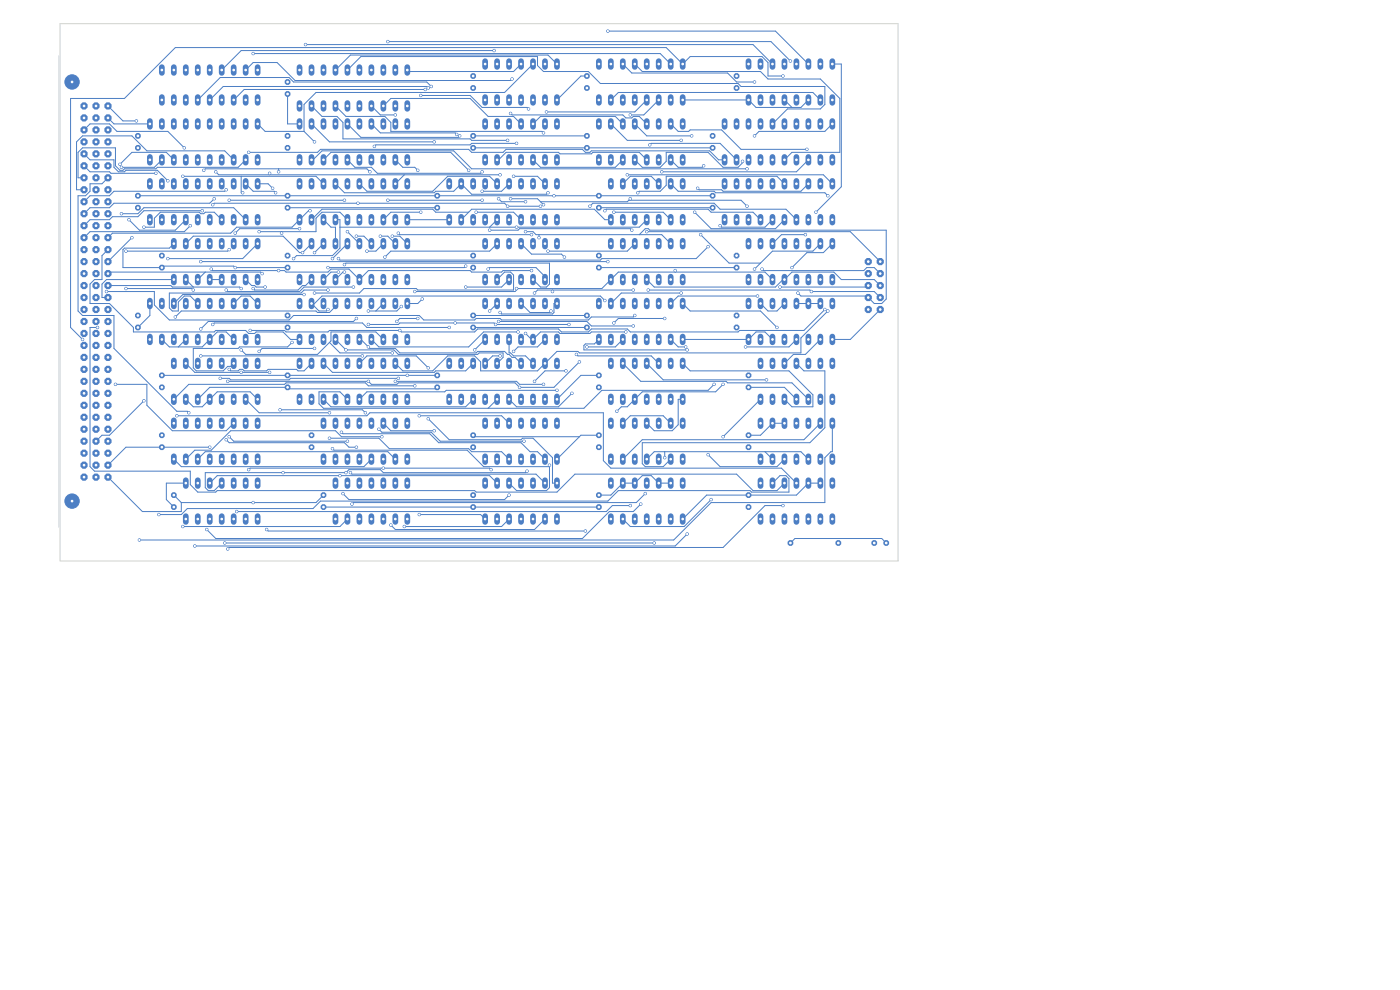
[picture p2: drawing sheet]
<svg xmlns="http://www.w3.org/2000/svg" width="297mm" height="210mm" viewBox="0 0 297 210" stroke-linecap="round" stroke-linejoin="round" font-family="sans-serif">
<g fill="none" stroke="#4d7fc4" stroke-width="1.2">
<path d="M31.8 38.4v1.2M34.3 38.4v1.2M36.9 38.4v1.2M39.4 38.4v1.2M42 38.4v1.2M44.5 38.4v1.2M47 38.4v1.2M49.6 38.4v1.2M52.1 38.4v1.2M54.7 38.4v1.2M31.8 46v1.2M34.3 46v1.2"/>
<path d="M36.9 46v1.2M39.4 46v1.2M42 46v1.2M44.5 46v1.2M47 46v1.2M49.6 46v1.2M52.1 46v1.2M54.7 46v1.2M63.5 51.1v1.2M63.5 58.7v1.2M66.1 51.1v1.2M66.1 58.7v1.2"/>
<path d="M68.6 51.1v1.2M68.6 58.7v1.2M71.2 51.1v1.2M71.2 58.7v1.2M73.7 51.1v1.2M73.7 58.7v1.2M76.2 51.1v1.2M76.2 58.7v1.2M78.8 51.1v1.2M78.8 58.7v1.2M81.3 51.1v1.2M81.3 58.7v1.2"/>
<path d="M83.9 51.1v1.2M83.9 58.7v1.2M86.4 51.1v1.2M86.4 58.7v1.2M36.9 76.5v1.2M39.4 76.5v1.2M42 76.5v1.2M44.5 76.5v1.2M47 76.5v1.2M49.6 76.5v1.2M52.1 76.5v1.2M54.7 76.5v1.2"/>
<path d="M36.9 84.1v1.2M39.4 84.1v1.2M42 84.1v1.2M44.5 84.1v1.2M47 84.1v1.2M49.6 84.1v1.2M52.1 84.1v1.2M54.7 84.1v1.2"/>
</g>
<g fill="#4d7fc4">
<circle cx="29.3" cy="44.1" r=".66"/>
<circle cx="29.3" cy="41.5" r=".66"/>
</g>
<g fill="none" stroke="#4d7fc4" stroke-width="1.2">
<path d="M102.9 101.9v1.2M102.9 109.5v1.2M105.5 101.9v1.2M105.5 109.5v1.2M108 101.9v1.2M108 109.5v1.2M110.5 101.9v1.2M110.5 109.5v1.2M113.1 101.9v1.2M113.1 109.5v1.2M115.6 101.9v1.2M115.6 109.5v1.2"/>
<path d="M118.2 101.9v1.2M118.2 109.5v1.2"/>
</g>
<g fill="#4d7fc4">
<circle cx="158.8" cy="107.6" r=".66"/>
<circle cx="158.8" cy="105" r=".66"/>
<circle cx="127" cy="56.8" r=".66"/>
<circle cx="127" cy="54.2" r=".66"/>
<circle cx="61" cy="19.9" r=".66"/>
<circle cx="61" cy="17.4" r=".66"/>
<circle cx="158.8" cy="82.2" r=".66"/>
<circle cx="158.8" cy="79.6" r=".66"/>
</g>
<g fill="none" stroke="#4d7fc4" stroke-width="1.2">
<path d="M95.3 38.4v1.2M97.8 38.4v1.2M100.4 38.4v1.2M102.9 38.4v1.2M105.5 38.4v1.2M108 38.4v1.2M110.5 38.4v1.2M113.1 38.4v1.2M115.6 38.4v1.2M118.2 38.4v1.2M95.3 46v1.2M97.8 46v1.2"/>
<path d="M100.4 46v1.2M102.9 46v1.2M105.5 46v1.2M108 46v1.2M110.5 46v1.2M113.1 46v1.2M115.6 46v1.2M118.2 46v1.2M31.8 63.8v1.2M31.8 71.4v1.2M34.3 63.8v1.2M34.3 71.4v1.2"/>
<path d="M36.9 63.8v1.2M36.9 71.4v1.2M39.4 63.8v1.2M39.4 71.4v1.2M42 63.8v1.2M42 71.4v1.2M44.5 63.8v1.2M44.5 71.4v1.2M47 63.8v1.2M47 71.4v1.2M49.6 63.8v1.2M49.6 71.4v1.2"/>
<path d="M52.1 63.8v1.2M52.1 71.4v1.2M54.7 63.8v1.2M54.7 71.4v1.2M129.6 89.2v1.2M129.6 96.8v1.2M132.1 89.2v1.2M132.1 96.8v1.2M134.7 89.2v1.2M134.7 96.8v1.2M137.2 89.2v1.2M137.2 96.8v1.2"/>
<path d="M139.7 89.2v1.2M139.7 96.8v1.2M142.3 89.2v1.2M142.3 96.8v1.2M144.8 89.2v1.2M144.8 96.8v1.2"/>
</g>
<g fill="#4d7fc4">
<circle cx="68.6" cy="107.6" r=".66"/>
<circle cx="68.6" cy="105" r=".66"/>
</g>
<g fill="none" stroke="#4d7fc4" stroke-width="1.2">
<path d="M158.8 13v1.2M161.3 13v1.2M163.9 13v1.2M166.4 13v1.2M169 13v1.2M171.5 13v1.2M174 13v1.2M176.6 13v1.2M158.8 20.6v1.2M161.3 20.6v1.2M163.9 20.6v1.2M166.4 20.6v1.2"/>
<path d="M169 20.6v1.2M171.5 20.6v1.2M174 20.6v1.2M176.6 20.6v1.2M36.9 89.2v1.2M36.9 96.8v1.2M39.4 89.2v1.2M39.4 96.8v1.2M42 89.2v1.2M42 96.8v1.2M44.5 89.2v1.2M44.5 96.8v1.2"/>
<path d="M47 89.2v1.2M47 96.8v1.2M49.6 89.2v1.2M49.6 96.8v1.2M52.1 89.2v1.2M52.1 96.8v1.2M54.7 89.2v1.2M54.7 96.8v1.2"/>
</g>
<g fill="#4d7fc4">
<circle cx="124.5" cy="69.5" r=".66"/>
<circle cx="124.5" cy="66.9" r=".66"/>
</g>
<path d="M34.3 20.6v1.2M36.9 20.6v1.2M39.4 20.6v1.2M42 20.6v1.2M44.5 20.6v1.2M47 20.6v1.2M49.6 20.6v1.2M52.1 20.6v1.2M54.7 20.6v1.2" fill="none" stroke="#4d7fc4" stroke-width="1.2"/>
<g fill="#4d7fc4">
<circle cx="100.4" cy="69.5" r=".66"/>
<circle cx="100.4" cy="66.9" r=".66"/>
<circle cx="34.3" cy="82.2" r=".66"/>
<circle cx="34.3" cy="79.6" r=".66"/>
</g>
<g fill="none" stroke="#4d7fc4" stroke-width="1.2">
<path d="M63.5 14.2v1.3M66.1 14.2v1.3M68.6 14.2v1.3M71.2 14.2v1.3M73.7 14.2v1.3M76.2 14.2v1.3M78.8 14.2v1.3M81.3 14.2v1.3M83.9 14.2v1.3M86.4 14.2v1.3M63.5 21.9v1.2M66.1 21.9v1.2"/>
<path d="M68.6 21.9v1.2M71.2 21.9v1.2M73.7 21.9v1.2M76.2 21.9v1.2M78.8 21.9v1.2M81.3 21.9v1.2M83.9 21.9v1.2M86.4 21.9v1.2M63.5 63.8v1.2M63.5 71.4v1.2M66.1 63.8v1.2M66.1 71.4v1.2"/>
<path d="M68.6 63.8v1.2M68.6 71.4v1.2M71.2 63.8v1.2M71.2 71.4v1.2M73.7 63.8v1.2M73.7 71.4v1.2M76.2 63.8v1.2M76.2 71.4v1.2M78.8 63.8v1.2M78.8 71.4v1.2M81.3 63.8v1.2M81.3 71.4v1.2"/>
<path d="M83.9 63.8v1.2M83.9 71.4v1.2M86.4 63.8v1.2M86.4 71.4v1.2"/>
</g>
<g fill="#4d7fc4">
<circle cx="100.4" cy="18.7" r=".66"/>
<circle cx="100.4" cy="16.1" r=".66"/>
<circle cx="66.1" cy="94.9" r=".66"/>
<circle cx="66.1" cy="92.3" r=".66"/>
<circle cx="127" cy="94.9" r=".66"/>
<circle cx="127" cy="92.3" r=".66"/>
<circle cx="127" cy="44.1" r=".66"/>
<circle cx="127" cy="41.5" r=".66"/>
<circle cx="156.3" cy="18.7" r=".66"/>
<circle cx="156.3" cy="16.1" r=".66"/>
<circle cx="100.4" cy="31.4" r=".66"/>
<circle cx="100.4" cy="28.8" r=".66"/>
<circle cx="127" cy="82.2" r=".66"/>
<circle cx="127" cy="79.6" r=".66"/>
<circle cx="124.5" cy="18.7" r=".66"/>
<circle cx="124.5" cy="16.1" r=".66"/>
<circle cx="158.8" cy="94.9" r=".66"/>
<circle cx="158.8" cy="92.3" r=".66"/>
<circle cx="36.9" cy="107.6" r=".66"/>
<circle cx="36.9" cy="105" r=".66"/>
</g>
<path d="M34.3 14.2v1.3M36.9 14.2v1.3M39.4 14.2v1.3M42 14.2v1.3M44.5 14.2v1.3M47 14.2v1.3M49.6 14.2v1.3M52.1 14.2v1.3M54.7 14.2v1.3" fill="none" stroke="#4d7fc4" stroke-width="1.2"/>
<g fill="#4d7fc4">
<circle cx="29.3" cy="69.5" r=".66"/>
<circle cx="29.3" cy="66.9" r=".66"/>
<circle cx="156.3" cy="56.8" r=".66"/>
<circle cx="156.3" cy="54.2" r=".66"/>
<circle cx="100.4" cy="56.8" r=".66"/>
<circle cx="100.4" cy="54.2" r=".66"/>
<circle cx="61" cy="44.1" r=".66"/>
<circle cx="61" cy="41.5" r=".66"/>
</g>
<g fill="none" stroke="#4d7fc4" stroke-width="1.2">
<path d="M68.6 89.2v1.2M68.6 96.8v1.2M71.2 89.2v1.2M71.2 96.8v1.2M73.7 89.2v1.2M73.7 96.8v1.2M76.2 89.2v1.2M76.2 96.8v1.2M78.8 89.2v1.2M78.8 96.8v1.2M81.3 89.2v1.2M81.3 96.8v1.2"/>
<path d="M83.9 89.2v1.2M83.9 96.8v1.2M86.4 89.2v1.2M86.4 96.8v1.2M39.4 101.9v1.2M39.4 109.5v1.2M42 101.9v1.2M42 109.5v1.2M44.5 101.9v1.2M44.5 109.5v1.2M47 101.9v1.2M47 109.5v1.2"/>
<path d="M49.6 101.9v1.2M49.6 109.5v1.2M52.1 101.9v1.2M52.1 109.5v1.2M54.7 101.9v1.2M54.7 109.5v1.2M129.6 101.9v1.2M129.6 109.5v1.2M132.1 101.9v1.2M132.1 109.5v1.2M134.7 101.9v1.2M134.7 109.5v1.2"/>
<path d="M137.2 101.9v1.2M137.2 109.5v1.2M139.7 101.9v1.2M139.7 109.5v1.2M142.3 101.9v1.2M142.3 109.5v1.2M144.8 101.9v1.2M144.8 109.5v1.2"/>
</g>
<g fill="#4d7fc4">
<circle cx="124.5" cy="31.4" r=".66"/>
<circle cx="124.5" cy="28.8" r=".66"/>
<circle cx="61" cy="56.8" r=".66"/>
<circle cx="61" cy="54.2" r=".66"/>
<circle cx="92.8" cy="44.1" r=".66"/>
<circle cx="92.8" cy="41.5" r=".66"/>
</g>
<g fill="none" stroke="#4d7fc4" stroke-width="1.2">
<path d="M102.9 13v1.2M105.5 13v1.2M108 13v1.2M110.5 13v1.2M113.1 13v1.2M115.6 13v1.2M118.2 13v1.2M102.9 20.6v1.2M105.5 20.6v1.2M108 20.6v1.2M110.5 20.6v1.2M113.1 20.6v1.2"/>
<path d="M115.6 20.6v1.2M118.2 20.6v1.2"/>
</g>
<g fill="#4d7fc4">
<circle cx="188" cy="115.2" r=".66"/>
<circle cx="185.5" cy="115.2" r=".66"/>
</g>
<g fill="none" stroke="#4d7fc4" stroke-width="1.2">
<path d="M127 13v1.2M129.6 13v1.2M132.1 13v1.2M134.7 13v1.2M137.2 13v1.2M139.7 13v1.2M142.3 13v1.2M144.8 13v1.2M127 20.6v1.2M129.6 20.6v1.2M132.1 20.6v1.2M134.7 20.6v1.2"/>
<path d="M137.2 20.6v1.2M139.7 20.6v1.2M142.3 20.6v1.2M144.8 20.6v1.2"/>
</g>
<g fill="#4d7fc4">
<circle cx="34.3" cy="56.8" r=".66"/>
<circle cx="34.3" cy="54.2" r=".66"/>
</g>
<g fill="none" stroke="#4d7fc4" stroke-width="1.2">
<path d="M129.6 38.4v1.2M132.1 38.4v1.2M134.7 38.4v1.2M137.2 38.4v1.2M139.7 38.4v1.2M142.3 38.4v1.2M144.8 38.4v1.2M129.6 46v1.2M132.1 46v1.2M134.7 46v1.2M137.2 46v1.2M139.7 46v1.2"/>
<path d="M142.3 46v1.2M144.8 46v1.2"/>
</g>
<g fill="#4d7fc4">
<circle cx="184.2" cy="55.5" r=".82"/>
<circle cx="186.7" cy="55.5" r=".82"/>
<circle cx="184.2" cy="58" r=".82"/>
<circle cx="186.7" cy="58" r=".82"/>
<circle cx="184.2" cy="60.6" r=".82"/>
<circle cx="186.7" cy="60.6" r=".82"/>
<circle cx="184.2" cy="63.1" r=".82"/>
<circle cx="186.7" cy="63.1" r=".82"/>
<circle cx="184.2" cy="65.7" r=".82"/>
<circle cx="186.7" cy="65.7" r=".82"/>
</g>
<g fill="none" stroke="#4d7fc4" stroke-width="1.2">
<path d="M127 63.8v1.2M127 71.4v1.2M129.6 63.8v1.2M129.6 71.4v1.2M132.1 63.8v1.2M132.1 71.4v1.2M134.7 63.8v1.2M134.7 71.4v1.2M137.2 63.8v1.2M137.2 71.4v1.2M139.7 63.8v1.2M139.7 71.4v1.2"/>
<path d="M142.3 63.8v1.2M142.3 71.4v1.2M144.8 63.8v1.2M144.8 71.4v1.2"/>
</g>
<g fill="#4d7fc4">
<circle cx="61" cy="31.4" r=".66"/>
<circle cx="61" cy="28.8" r=".66"/>
</g>
<g fill="none" stroke="#4d7fc4" stroke-width="1.2">
<path d="M63.5 25.7v1.2M63.5 33.3v1.2M66.1 25.7v1.2M66.1 33.3v1.2M68.6 25.7v1.2M68.6 33.3v1.2M71.2 25.7v1.2M71.2 33.3v1.2M73.7 25.7v1.2M73.7 33.3v1.2M76.2 25.7v1.2M76.2 33.3v1.2"/>
<path d="M78.8 25.7v1.2M78.8 33.3v1.2M81.3 25.7v1.2M81.3 33.3v1.2M83.9 25.7v1.2M83.9 33.3v1.2M86.4 25.7v1.2M86.4 33.3v1.2M158.8 51.1v1.2M158.8 58.7v1.2M161.3 51.1v1.2M161.3 58.7v1.2"/>
<path d="M163.9 51.1v1.2M163.9 58.7v1.2M166.4 51.1v1.2M166.4 58.7v1.2M169 51.1v1.2M169 58.7v1.2M171.5 51.1v1.2M171.5 58.7v1.2M174 51.1v1.2M174 58.7v1.2M176.6 51.1v1.2M176.6 58.7v1.2"/>
<path d="M102.9 63.8v1.2M102.9 71.4v1.2M105.5 63.8v1.2M105.5 71.4v1.2M108 63.8v1.2M108 71.4v1.2M110.5 63.8v1.2M110.5 71.4v1.2M113.1 63.8v1.2M113.1 71.4v1.2M115.6 63.8v1.2M115.6 71.4v1.2"/>
<path d="M118.2 63.8v1.2M118.2 71.4v1.2"/>
</g>
<g fill="#4d7fc4">
<circle cx="127" cy="107.6" r=".66"/>
<circle cx="127" cy="105" r=".66"/>
</g>
<g fill="none" stroke="#4d7fc4" stroke-width="1.2">
<path d="M31.8 25.7v1.2M31.8 33.3v1.2M34.3 25.7v1.2M34.3 33.3v1.2M36.9 25.7v1.2M36.9 33.3v1.2M39.4 25.7v1.2M39.4 33.3v1.2M42 25.7v1.2M42 33.3v1.2M44.5 25.7v1.2M44.5 33.3v1.2"/>
<path d="M47 25.7v1.2M47 33.3v1.2M49.6 25.7v1.2M49.6 33.3v1.2M52.1 25.7v1.2M52.1 33.3v1.2M54.7 25.7v1.2M54.7 33.3v1.2M102.9 25.7v1.2M102.9 33.3v1.2M105.5 25.7v1.2M105.5 33.3v1.2"/>
<path d="M108 25.7v1.2M108 33.3v1.2M110.5 25.7v1.2M110.5 33.3v1.2M113.1 25.7v1.2M113.1 33.3v1.2M115.6 25.7v1.2M115.6 33.3v1.2M118.2 25.7v1.2M118.2 33.3v1.2M153.7 38.4v1.2M156.3 38.4v1.2"/>
<path d="M158.8 38.4v1.2M161.3 38.4v1.2M163.9 38.4v1.2M166.4 38.4v1.2M169 38.4v1.2M171.5 38.4v1.2M174 38.4v1.2M176.6 38.4v1.2M153.7 46v1.2M156.3 46v1.2M158.8 46v1.2M161.3 46v1.2"/>
<path d="M163.9 46v1.2M166.4 46v1.2M169 46v1.2M171.5 46v1.2M174 46v1.2M176.6 46v1.2"/>
</g>
<g fill="#4d7fc4" stroke="#4d7fc4" stroke-width=".21">
<circle cx="15.3" cy="106.3" r="1.52"/>
<circle cx="15.3" cy="17.4" r="1.52"/>
</g>
<g fill="#4d7fc4">
<circle cx="17.8" cy="101.2" r=".82"/>
<circle cx="17.8" cy="98.7" r=".82"/>
<circle cx="17.8" cy="96.1" r=".82"/>
<circle cx="17.8" cy="93.6" r=".82"/>
<circle cx="17.8" cy="91.1" r=".82"/>
<circle cx="17.8" cy="88.5" r=".82"/>
<circle cx="17.8" cy="86" r=".82"/>
<circle cx="17.8" cy="83.4" r=".82"/>
<circle cx="17.8" cy="80.9" r=".82"/>
<circle cx="17.8" cy="78.4" r=".82"/>
<circle cx="17.8" cy="75.8" r=".82"/>
<circle cx="17.8" cy="73.3" r=".82"/>
<circle cx="17.8" cy="70.7" r=".82"/>
<circle cx="17.8" cy="68.2" r=".82"/>
<circle cx="17.8" cy="65.7" r=".82"/>
<circle cx="17.8" cy="63.1" r=".82"/>
<circle cx="17.8" cy="60.6" r=".82"/>
<circle cx="17.8" cy="58" r=".82"/>
<circle cx="17.8" cy="55.5" r=".82"/>
<circle cx="17.8" cy="53" r=".82"/>
<circle cx="17.8" cy="50.4" r=".82"/>
<circle cx="17.8" cy="47.9" r=".82"/>
<circle cx="17.8" cy="45.3" r=".82"/>
<circle cx="17.8" cy="42.8" r=".82"/>
<circle cx="17.8" cy="40.3" r=".82"/>
<circle cx="17.8" cy="37.7" r=".82"/>
<circle cx="17.8" cy="35.2" r=".82"/>
<circle cx="17.8" cy="32.6" r=".82"/>
<circle cx="17.8" cy="30.1" r=".82"/>
<circle cx="17.8" cy="27.6" r=".82"/>
<circle cx="17.8" cy="25" r=".82"/>
<circle cx="17.8" cy="22.5" r=".82"/>
<circle cx="20.4" cy="101.2" r=".82"/>
<circle cx="20.4" cy="98.7" r=".82"/>
<circle cx="20.4" cy="96.1" r=".82"/>
<circle cx="20.4" cy="93.6" r=".82"/>
<circle cx="20.4" cy="91.1" r=".82"/>
<circle cx="20.4" cy="88.5" r=".82"/>
<circle cx="20.4" cy="86" r=".82"/>
<circle cx="20.4" cy="83.4" r=".82"/>
<circle cx="20.4" cy="80.9" r=".82"/>
<circle cx="20.4" cy="78.4" r=".82"/>
<circle cx="20.4" cy="75.8" r=".82"/>
<circle cx="20.4" cy="73.3" r=".82"/>
<circle cx="20.4" cy="70.7" r=".82"/>
<circle cx="20.4" cy="68.2" r=".82"/>
<circle cx="20.4" cy="65.7" r=".82"/>
<circle cx="20.4" cy="63.1" r=".82"/>
<circle cx="20.4" cy="60.6" r=".82"/>
<circle cx="20.4" cy="58" r=".82"/>
<circle cx="20.4" cy="55.5" r=".82"/>
<circle cx="20.4" cy="53" r=".82"/>
<circle cx="20.4" cy="50.4" r=".82"/>
<circle cx="20.4" cy="47.9" r=".82"/>
<circle cx="20.4" cy="45.3" r=".82"/>
<circle cx="20.4" cy="42.8" r=".82"/>
<circle cx="20.4" cy="40.3" r=".82"/>
<circle cx="20.4" cy="37.7" r=".82"/>
<circle cx="20.4" cy="35.2" r=".82"/>
<circle cx="20.4" cy="32.6" r=".82"/>
<circle cx="20.4" cy="30.1" r=".82"/>
<circle cx="20.4" cy="27.6" r=".82"/>
<circle cx="20.4" cy="25" r=".82"/>
<circle cx="20.4" cy="22.5" r=".82"/>
<circle cx="22.9" cy="101.2" r=".82"/>
<circle cx="22.9" cy="98.7" r=".82"/>
<circle cx="22.9" cy="96.1" r=".82"/>
<circle cx="22.9" cy="93.6" r=".82"/>
<circle cx="22.9" cy="91.1" r=".82"/>
<circle cx="22.9" cy="88.5" r=".82"/>
<circle cx="22.9" cy="86" r=".82"/>
<circle cx="22.9" cy="83.4" r=".82"/>
<circle cx="22.9" cy="80.9" r=".82"/>
<circle cx="22.9" cy="78.4" r=".82"/>
<circle cx="22.9" cy="75.8" r=".82"/>
<circle cx="22.9" cy="73.3" r=".82"/>
<circle cx="22.9" cy="70.7" r=".82"/>
<circle cx="22.9" cy="68.2" r=".82"/>
<circle cx="22.9" cy="65.7" r=".82"/>
<circle cx="22.9" cy="63.1" r=".82"/>
<circle cx="22.9" cy="60.6" r=".82"/>
<circle cx="22.9" cy="58" r=".82"/>
<circle cx="22.9" cy="55.5" r=".82"/>
<circle cx="22.9" cy="53" r=".82"/>
<circle cx="22.9" cy="50.4" r=".82"/>
<circle cx="22.9" cy="47.9" r=".82"/>
<circle cx="22.9" cy="45.3" r=".82"/>
<circle cx="22.9" cy="42.8" r=".82"/>
<circle cx="22.9" cy="40.3" r=".82"/>
<circle cx="22.9" cy="37.7" r=".82"/>
<circle cx="22.9" cy="35.2" r=".82"/>
<circle cx="22.9" cy="32.6" r=".82"/>
<circle cx="22.9" cy="30.1" r=".82"/>
<circle cx="22.9" cy="27.6" r=".82"/>
<circle cx="22.9" cy="25" r=".82"/>
<circle cx="22.9" cy="22.5" r=".82"/>
</g>
<g fill="none" stroke="#4d7fc4" stroke-width="1.2">
<path d="M102.9 51.1v1.2M102.9 58.7v1.2M105.5 51.1v1.2M105.5 58.7v1.2M108 51.1v1.2M108 58.7v1.2M110.5 51.1v1.2M110.5 58.7v1.2M113.1 51.1v1.2M113.1 58.7v1.2M115.6 51.1v1.2M115.6 58.7v1.2"/>
<path d="M118.2 51.1v1.2M118.2 58.7v1.2"/>
</g>
<g fill="#4d7fc4">
<circle cx="61" cy="82.2" r=".66"/>
<circle cx="61" cy="79.6" r=".66"/>
</g>
<g fill="none" stroke="#4d7fc4" stroke-width="1.2">
<path d="M129.6 76.5v1.2M132.1 76.5v1.2M134.7 76.5v1.2M137.2 76.5v1.2M139.7 76.5v1.2M142.3 76.5v1.2M144.8 76.5v1.2M129.6 84.1v1.2M132.1 84.1v1.2M134.7 84.1v1.2M137.2 84.1v1.2M139.7 84.1v1.2"/>
<path d="M142.3 84.1v1.2M144.8 84.1v1.2"/>
</g>
<g fill="#4d7fc4">
<circle cx="151.2" cy="44.1" r=".66"/>
<circle cx="151.2" cy="41.5" r=".66"/>
<circle cx="151.2" cy="31.4" r=".66"/>
<circle cx="151.2" cy="28.8" r=".66"/>
</g>
<g fill="none" stroke="#4d7fc4" stroke-width="1.2">
<path d="M153.7 25.7v1.2M153.7 33.3v1.2M156.3 25.7v1.2M156.3 33.3v1.2M158.8 25.7v1.2M158.8 33.3v1.2M161.3 25.7v1.2M161.3 33.3v1.2M163.9 25.7v1.2M163.9 33.3v1.2M166.4 25.7v1.2M166.4 33.3v1.2"/>
<path d="M169 25.7v1.2M169 33.3v1.2M171.5 25.7v1.2M171.5 33.3v1.2M174 25.7v1.2M174 33.3v1.2M176.6 25.7v1.2M176.6 33.3v1.2M129.6 51.1v1.2M129.6 58.7v1.2M132.1 51.1v1.2M132.1 58.7v1.2"/>
<path d="M134.7 51.1v1.2M134.7 58.7v1.2M137.2 51.1v1.2M137.2 58.7v1.2M139.7 51.1v1.2M139.7 58.7v1.2M142.3 51.1v1.2M142.3 58.7v1.2M144.8 51.1v1.2M144.8 58.7v1.2M102.9 89.2v1.2M102.9 96.8v1.2"/>
<path d="M105.5 89.2v1.2M105.5 96.8v1.2M108 89.2v1.2M108 96.8v1.2M110.5 89.2v1.2M110.5 96.8v1.2M113.1 89.2v1.2M113.1 96.8v1.2M115.6 89.2v1.2M115.6 96.8v1.2M118.2 89.2v1.2M118.2 96.8v1.2"/>
</g>
<g fill="#4d7fc4">
<circle cx="167.7" cy="115.2" r=".66"/>
<circle cx="177.8" cy="115.2" r=".66"/>
</g>
<g fill="none" stroke="#4d7fc4" stroke-width="1.2">
<path d="M127 25.7v1.2M127 33.3v1.2M129.6 25.7v1.2M129.6 33.3v1.2M132.1 25.7v1.2M132.1 33.3v1.2M134.7 25.7v1.2M134.7 33.3v1.2M137.2 25.7v1.2M137.2 33.3v1.2M139.7 25.7v1.2M139.7 33.3v1.2"/>
<path d="M142.3 25.7v1.2M142.3 33.3v1.2M144.8 25.7v1.2M144.8 33.3v1.2M95.3 76.5v1.2M97.8 76.5v1.2M100.4 76.5v1.2M102.9 76.5v1.2M105.5 76.5v1.2M108 76.5v1.2M110.5 76.5v1.2M113.1 76.5v1.2"/>
<path d="M115.6 76.5v1.2M118.2 76.5v1.2M158.8 63.8v1.2M158.8 71.4v1.2M161.3 63.8v1.2M161.3 71.4v1.2M163.9 63.8v1.2M163.9 71.4v1.2M166.4 63.8v1.2M166.4 71.4v1.2M169 63.8v1.2M169 71.4v1.2"/>
<path d="M171.5 63.8v1.2M171.5 71.4v1.2M174 63.8v1.2M174 71.4v1.2M176.6 63.8v1.2M176.6 71.4v1.2M95.3 84.1v1.2M97.8 84.1v1.2M100.4 84.1v1.2M102.9 84.1v1.2M105.5 84.1v1.2M108 84.1v1.2"/>
<path d="M110.5 84.1v1.2M113.1 84.1v1.2M115.6 84.1v1.2M118.2 84.1v1.2M71.2 101.9v1.2M71.2 109.5v1.2M73.7 101.9v1.2M73.7 109.5v1.2M76.2 101.9v1.2M76.2 109.5v1.2M78.8 101.9v1.2M78.8 109.5v1.2"/>
<path d="M81.3 101.9v1.2M81.3 109.5v1.2M83.9 101.9v1.2M83.9 109.5v1.2M86.4 101.9v1.2M86.4 109.5v1.2M161.3 101.9v1.2M161.3 109.5v1.2M163.9 101.9v1.2M163.9 109.5v1.2M166.4 101.9v1.2M166.4 109.5v1.2"/>
<path d="M169 101.9v1.2M169 109.5v1.2M171.5 101.9v1.2M171.5 109.5v1.2M174 101.9v1.2M174 109.5v1.2M176.6 101.9v1.2M176.6 109.5v1.2"/>
</g>
<g fill="#4d7fc4">
<circle cx="29.3" cy="31.4" r=".66"/>
<circle cx="29.3" cy="28.8" r=".66"/>
</g>
<g fill="none" stroke="#4d7fc4" stroke-width="1.2">
<path d="M161.3 76.5v1.2M163.9 76.5v1.2M166.4 76.5v1.2M169 76.5v1.2M171.5 76.5v1.2M174 76.5v1.2M176.6 76.5v1.2M161.3 84.1v1.2M163.9 84.1v1.2M166.4 84.1v1.2M169 84.1v1.2M171.5 84.1v1.2"/>
<path d="M174 84.1v1.2M176.6 84.1v1.2"/>
</g>
<g fill="#4d7fc4">
<circle cx="100.4" cy="107.6" r=".66"/>
<circle cx="100.4" cy="105" r=".66"/>
</g>
<g fill="none" stroke="#4d7fc4" stroke-width="1.2">
<path d="M63.5 38.4v1.2M66.1 38.4v1.2M68.6 38.4v1.2M71.2 38.4v1.2M73.7 38.4v1.2M76.2 38.4v1.2M78.8 38.4v1.2M81.3 38.4v1.2M83.9 38.4v1.2M86.4 38.4v1.2M36.9 51.1v1.2M36.9 58.7v1.2"/>
<path d="M39.4 51.1v1.2M39.4 58.7v1.2M42 51.1v1.2M42 58.7v1.2M44.5 51.1v1.2M44.5 58.7v1.2M47 51.1v1.2M47 58.7v1.2M49.6 51.1v1.2M49.6 58.7v1.2M52.1 51.1v1.2M52.1 58.7v1.2"/>
<path d="M54.7 51.1v1.2M54.7 58.7v1.2M63.5 46v1.2M66.1 46v1.2M68.6 46v1.2M71.2 46v1.2M73.7 46v1.2M76.2 46v1.2M78.8 46v1.2M81.3 46v1.2M83.9 46v1.2M86.4 46v1.2"/>
<path d="M63.5 76.5v1.2M66.1 76.5v1.2M68.6 76.5v1.2M71.2 76.5v1.2M73.7 76.5v1.2M76.2 76.5v1.2M78.8 76.5v1.2M81.3 76.5v1.2M83.9 76.5v1.2M86.4 76.5v1.2M63.5 84.1v1.2M66.1 84.1v1.2"/>
<path d="M68.6 84.1v1.2M71.2 84.1v1.2M73.7 84.1v1.2M76.2 84.1v1.2M78.8 84.1v1.2M81.3 84.1v1.2M83.9 84.1v1.2M86.4 84.1v1.2M161.3 89.2v1.2M161.3 96.8v1.2M163.9 89.2v1.2M163.9 96.8v1.2"/>
<path d="M166.4 89.2v1.2M166.4 96.8v1.2M169 89.2v1.2M169 96.8v1.2M171.5 89.2v1.2M171.5 96.8v1.2M174 89.2v1.2M174 96.8v1.2M176.6 89.2v1.2M176.6 96.8v1.2"/>
</g>
<g fill="#4d7fc4">
<circle cx="61" cy="69.5" r=".66"/>
<circle cx="61" cy="66.9" r=".66"/>
<circle cx="100.4" cy="94.9" r=".66"/>
<circle cx="100.4" cy="92.3" r=".66"/>
<circle cx="92.8" cy="82.2" r=".66"/>
<circle cx="92.8" cy="79.6" r=".66"/>
<circle cx="156.3" cy="69.5" r=".66"/>
<circle cx="156.3" cy="66.9" r=".66"/>
<circle cx="34.3" cy="94.9" r=".66"/>
<circle cx="34.3" cy="92.3" r=".66"/>
</g>
<g fill="#4d7fc4" stroke="#4d7fc4" stroke-width=".21">
<circle cx="117.5" cy="41.5" r=".25"/>
<circle cx="53.7" cy="106.6" r=".25"/>
<circle cx="86.4" cy="79.6" r=".25"/>
<circle cx="28.9" cy="25.6" r=".25"/>
<circle cx="44.5" cy="94.9" r=".25"/>
<circle cx="49.9" cy="56.8" r=".25"/>
<circle cx="158.5" cy="35.8" r=".25"/>
<circle cx="64.5" cy="62.5" r=".25"/>
<circle cx="66.7" cy="53.6" r=".25"/>
<circle cx="70.5" cy="54.9" r=".25"/>
<circle cx="73.4" cy="74.2" r=".25"/>
<circle cx="69.6" cy="61.5" r=".25"/>
<circle cx="167.7" cy="12.9" r=".25"/>
<circle cx="48" cy="61.5" r=".25"/>
<circle cx="78.2" cy="73.6" r=".25"/>
<circle cx="82.3" cy="8.8" r=".25"/>
<circle cx="75" cy="60.9" r=".25"/>
<circle cx="75.6" cy="50.1" r=".25"/>
<circle cx="51.2" cy="74.2" r=".25"/>
<circle cx="175.6" cy="66" r=".25"/>
<circle cx="83.2" cy="74.9" r=".25"/>
<circle cx="80.7" cy="50.1" r=".25"/>
<circle cx="83.9" cy="80.9" r=".25"/>
<circle cx="175" cy="65.7" r=".25"/>
<circle cx="115.3" cy="81.5" r=".25"/>
<circle cx="53.1" cy="70.1" r=".25"/>
<circle cx="89.6" cy="63.4" r=".25"/>
<circle cx="84.8" cy="70.1" r=".25"/>
<circle cx="110.2" cy="82.2" r=".25"/>
<circle cx="48.3" cy="80.9" r=".25"/>
<circle cx="125.1" cy="43.7" r=".25"/>
<circle cx="85.1" cy="65" r=".25"/>
<circle cx="122.9" cy="76.8" r=".25"/>
<circle cx="78.2" cy="66" r=".25"/>
<circle cx="83.9" cy="24.4" r=".25"/>
<circle cx="78.2" cy="80.9" r=".25"/>
<circle cx="75.6" cy="67.6" r=".25"/>
<circle cx="152.8" cy="47.9" r=".25"/>
<circle cx="151.5" cy="81.5" r=".25"/>
<circle cx="42.6" cy="69.8" r=".25"/>
<circle cx="71.8" cy="54.9" r=".25"/>
<circle cx="37.2" cy="67.2" r=".25"/>
<circle cx="150.2" cy="52.3" r=".25"/>
<circle cx="71.8" cy="57.7" r=".25"/>
<circle cx="66.7" cy="73.9" r=".25"/>
<circle cx="55" cy="74.5" r=".25"/>
<circle cx="129" cy="6.6" r=".25"/>
<circle cx="62" cy="72.6" r=".25"/>
<circle cx="62.3" cy="54.9" r=".25"/>
<circle cx="137.2" cy="49.1" r=".25"/>
<circle cx="109.6" cy="48.2" r=".25"/>
<circle cx="88.9" cy="88.2" r=".25"/>
<circle cx="161.7" cy="57.1" r=".25"/>
<circle cx="89.3" cy="45" r=".25"/>
<circle cx="115.3" cy="43.4" r=".25"/>
<circle cx="133.7" cy="24.4" r=".25"/>
<circle cx="108.3" cy="42.2" r=".25"/>
<circle cx="158.5" cy="43.7" r=".25"/>
<circle cx="88" cy="81.8" r=".25"/>
<circle cx="133.7" cy="42.2" r=".25"/>
<circle cx="88.9" cy="109.2" r=".25"/>
<circle cx="108.9" cy="37.4" r=".25"/>
<circle cx="109.6" cy="61.2" r=".25"/>
<circle cx="165.5" cy="60.9" r=".25"/>
<circle cx="143.2" cy="57.4" r=".25"/>
<circle cx="88" cy="61.8" r=".25"/>
<circle cx="100.7" cy="74.2" r=".25"/>
<circle cx="102.3" cy="42.5" r=".25"/>
<circle cx="82.3" cy="42.5" r=".25"/>
<circle cx="134" cy="48.8" r=".25"/>
<circle cx="102.3" cy="40.6" r=".25"/>
<circle cx="92.1" cy="91.4" r=".25"/>
<circle cx="103.9" cy="48.8" r=".25"/>
<circle cx="116.3" cy="40.9" r=".25"/>
<circle cx="137.5" cy="61.5" r=".25"/>
<circle cx="116.6" cy="98.7" r=".25"/>
<circle cx="116.3" cy="53.3" r=".25"/>
<circle cx="172.1" cy="61.8" r=".25"/>
<circle cx="70.5" cy="95.2" r=".25"/>
<circle cx="51.5" cy="40.9" r=".25"/>
<circle cx="53.7" cy="61.2" r=".25"/>
<circle cx="38.8" cy="37.4" r=".25"/>
<circle cx="66.7" cy="62.2" r=".25"/>
<circle cx="48.6" cy="42.5" r=".25"/>
<circle cx="73.1" cy="56.1" r=".25"/>
<circle cx="73.1" cy="57.7" r=".25"/>
<circle cx="73.1" cy="42.5" r=".25"/>
<circle cx="112.8" cy="57.4" r=".25"/>
<circle cx="59.1" cy="36.4" r=".25"/>
<circle cx="43.2" cy="36.1" r=".25"/>
<circle cx="44.8" cy="57.1" r=".25"/>
<circle cx="59.1" cy="57.4" r=".25"/>
<circle cx="78.5" cy="36.4" r=".25"/>
<circle cx="106.1" cy="37.1" r=".25"/>
<circle cx="57.2" cy="79" r=".25"/>
<circle cx="57.2" cy="36.8" r=".25"/>
<circle cx="45.8" cy="36.4" r=".25"/>
<circle cx="51.2" cy="79" r=".25"/>
<circle cx="81.6" cy="54.5" r=".25"/>
<circle cx="108.3" cy="24.1" r=".25"/>
<circle cx="81.3" cy="99.3" r=".25"/>
<circle cx="105.8" cy="68.2" r=".25"/>
<circle cx="83.2" cy="50.1" r=".25"/>
<circle cx="104.2" cy="99.6" r=".25"/>
<circle cx="134.3" cy="69.1" r=".25"/>
<circle cx="52.8" cy="99.6" r=".25"/>
<circle cx="104.8" cy="10.7" r=".25"/>
<circle cx="103.9" cy="66" r=".25"/>
<circle cx="96.6" cy="68.5" r=".25"/>
<circle cx="105.1" cy="68.8" r=".25"/>
<circle cx="77.8" cy="53.3" r=".25"/>
<circle cx="120.7" cy="68.8" r=".25"/>
<circle cx="124.5" cy="73.6" r=".25"/>
<circle cx="78.2" cy="68.8" r=".25"/>
<circle cx="73.7" cy="49.1" r=".25"/>
<circle cx="59.7" cy="49.5" r=".25"/>
<circle cx="55" cy="49.1" r=".25"/>
<circle cx="111.8" cy="99.9" r=".25"/>
<circle cx="60.1" cy="100.3" r=".25"/>
<circle cx="73.4" cy="100.3" r=".25"/>
<circle cx="132.8" cy="70.4" r=".25"/>
<circle cx="111.5" cy="70.7" r=".25"/>
<circle cx="108.6" cy="16.8" r=".25"/>
<circle cx="72.1" cy="100.9" r=".25"/>
<circle cx="66.7" cy="30.1" r=".25"/>
<circle cx="134.3" cy="61.5" r=".25"/>
<circle cx="117.2" cy="61.8" r=".25"/>
<circle cx="113.4" cy="62.2" r=".25"/>
<circle cx="144.5" cy="29.8" r=".25"/>
<circle cx="144.5" cy="62.2" r=".25"/>
<circle cx="157.5" cy="34.2" r=".25"/>
<circle cx="128.3" cy="44.7" r=".25"/>
<circle cx="146.7" cy="28.8" r=".25"/>
<circle cx="147.4" cy="45" r=".25"/>
<circle cx="171.2" cy="31.7" r=".25"/>
<circle cx="133.1" cy="37.1" r=".25"/>
<circle cx="145.8" cy="74.2" r=".25"/>
<circle cx="148" cy="39.9" r=".25"/>
<circle cx="135.3" cy="40.9" r=".25"/>
<circle cx="160.7" cy="62.8" r=".25"/>
<circle cx="145.5" cy="73.6" r=".25"/>
<circle cx="42.6" cy="55.5" r=".25"/>
<circle cx="129" cy="55.5" r=".25"/>
<circle cx="112.8" cy="49.8" r=".25"/>
<circle cx="84.5" cy="49.5" r=".25"/>
<circle cx="88.6" cy="36.1" r=".25"/>
<circle cx="112.1" cy="23.1" r=".25"/>
<circle cx="88.6" cy="67.6" r=".25"/>
<circle cx="89.3" cy="20.3" r=".25"/>
<circle cx="84.2" cy="68.2" r=".25"/>
<circle cx="79.4" cy="31" r=".25"/>
<circle cx="109.9" cy="70.4" r=".25"/>
<circle cx="109.6" cy="30.4" r=".25"/>
<circle cx="102.3" cy="36.4" r=".25"/>
<circle cx="99.4" cy="36.1" r=".25"/>
<circle cx="114.7" cy="43.7" r=".25"/>
<circle cx="175.6" cy="41.5" r=".25"/>
<circle cx="107.7" cy="43.7" r=".25"/>
<circle cx="75.9" cy="43.1" r=".25"/>
<circle cx="115.9" cy="23.7" r=".25"/>
<circle cx="45.1" cy="43.4" r=".25"/>
<circle cx="74.3" cy="100.3" r=".25"/>
<circle cx="111.5" cy="42.8" r=".25"/>
<circle cx="114.3" cy="50.4" r=".25"/>
<circle cx="169.3" cy="62.2" r=".25"/>
<circle cx="111.5" cy="49.1" r=".25"/>
<circle cx="105.8" cy="42.2" r=".25"/>
<circle cx="98.8" cy="56.4" r=".25"/>
<circle cx="69.6" cy="56.8" r=".25"/>
<circle cx="97.5" cy="28.8" r=".25"/>
<circle cx="101" cy="45" r=".25"/>
<circle cx="96.9" cy="28.5" r=".25"/>
<circle cx="75.6" cy="94.9" r=".25"/>
<circle cx="48" cy="93.3" r=".25"/>
<circle cx="48.6" cy="92.6" r=".25"/>
<circle cx="73.7" cy="93.6" r=".25"/>
<circle cx="69.9" cy="87.6" r=".25"/>
<circle cx="166.1" cy="16.1" r=".25"/>
<circle cx="168" cy="56.8" r=".25"/>
<circle cx="17.5" cy="72" r=".25"/>
<circle cx="24.5" cy="81.5" r=".25"/>
<circle cx="51.2" cy="61.2" r=".25"/>
<circle cx="160.1" cy="57.1" r=".25"/>
<circle cx="53.7" cy="11.4" r=".25"/>
<circle cx="148.6" cy="49.8" r=".25"/>
<circle cx="64.8" cy="9.5" r=".25"/>
<circle cx="55.6" cy="58" r=".25"/>
<circle cx="124.2" cy="112.6" r=".25"/>
<circle cx="56.6" cy="112.3" r=".25"/>
<circle cx="56.2" cy="60.9" r=".25"/>
<circle cx="95.3" cy="69.5" r=".25"/>
<circle cx="45.1" cy="68.8" r=".25"/>
<circle cx="48.6" cy="78.4" r=".25"/>
<circle cx="49.9" cy="49.5" r=".25"/>
<circle cx="63.5" cy="48.5" r=".25"/>
<circle cx="35.6" cy="54.9" r=".25"/>
<circle cx="153.4" cy="81.5" r=".25"/>
<circle cx="130.9" cy="87.2" r=".25"/>
<circle cx="64.2" cy="53.6" r=".25"/>
<circle cx="81" cy="92.6" r=".25"/>
<circle cx="38.8" cy="111.7" r=".25"/>
<circle cx="76.9" cy="75.5" r=".25"/>
<circle cx="42.6" cy="75.5" r=".25"/>
<circle cx="91.5" cy="18.3" r=".25"/>
<circle cx="90.9" cy="18.7" r=".25"/>
<circle cx="84.5" cy="80.3" r=".25"/>
<circle cx="46.7" cy="80.3" r=".25"/>
<circle cx="90.2" cy="19" r=".25"/>
<circle cx="58.5" cy="40.9" r=".25"/>
<circle cx="59.4" cy="86.9" r=".25"/>
<circle cx="77.5" cy="87.6" r=".25"/>
<circle cx="57.8" cy="39.9" r=".25"/>
<circle cx="136.9" cy="104.7" r=".25"/>
<circle cx="74.7" cy="106.9" r=".25"/>
<circle cx="47.7" cy="115.2" r=".25"/>
<circle cx="138.8" cy="115.2" r=".25"/>
<circle cx="48.3" cy="116.5" r=".25"/>
<circle cx="166.1" cy="107.2" r=".25"/>
<circle cx="141" cy="97.1" r=".25"/>
<circle cx="25.8" cy="35.5" r=".25"/>
<circle cx="25.4" cy="34.9" r=".25"/>
<circle cx="40.4" cy="47.9" r=".25"/>
<circle cx="42.9" cy="44.7" r=".25"/>
<circle cx="45.4" cy="42.2" r=".25"/>
<circle cx="48" cy="40.3" r=".25"/>
<circle cx="33.1" cy="36.8" r=".25"/>
<circle cx="35.6" cy="38.3" r=".25"/>
<circle cx="27.4" cy="46.6" r=".25"/>
<circle cx="39.1" cy="31.4" r=".25"/>
<circle cx="41" cy="61.5" r=".25"/>
<circle cx="26.7" cy="61.2" r=".25"/>
<circle cx="30.5" cy="85" r=".25"/>
<circle cx="30.5" cy="48.2" r=".25"/>
<circle cx="26.7" cy="53.3" r=".25"/>
<circle cx="48.6" cy="53" r=".25"/>
<circle cx="25.8" cy="45.3" r=".25"/>
<circle cx="29.6" cy="114.5" r=".25"/>
<circle cx="160.1" cy="28.8" r=".25"/>
<circle cx="170.9" cy="49.8" r=".25"/>
<circle cx="158.2" cy="73.6" r=".25"/>
<circle cx="137.8" cy="30.7" r=".25"/>
<circle cx="160.1" cy="17.4" r=".25"/>
<circle cx="140.4" cy="36.4" r=".25"/>
<circle cx="150.9" cy="106" r=".25"/>
<circle cx="52.8" cy="32.3" r=".25"/>
<circle cx="173.1" cy="45" r=".25"/>
<circle cx="28" cy="50.4" r=".25"/>
<circle cx="69.9" cy="93" r=".25"/>
<circle cx="72.4" cy="91.7" r=".25"/>
<circle cx="118.2" cy="82.8" r=".25"/>
<circle cx="80.4" cy="91.1" r=".25"/>
<circle cx="111.2" cy="93.6" r=".25"/>
<circle cx="85.8" cy="111.7" r=".25"/>
<circle cx="82.9" cy="111.4" r=".25"/>
<circle cx="90.9" cy="88.8" r=".25"/>
<circle cx="90.9" cy="78" r=".25"/>
<circle cx="72.8" cy="104.7" r=".25"/>
<circle cx="108" cy="105" r=".25"/>
<circle cx="98.8" cy="60.9" r=".25"/>
<circle cx="103.6" cy="57.1" r=".25"/>
<circle cx="121.3" cy="83.4" r=".25"/>
<circle cx="119.7" cy="54.5" r=".25"/>
<circle cx="120.1" cy="78.7" r=".25"/>
<circle cx="113.4" cy="80.9" r=".25"/>
<circle cx="116.9" cy="66" r=".25"/>
<circle cx="108.9" cy="74.5" r=".25"/>
<circle cx="106.1" cy="75.5" r=".25"/>
<circle cx="106.1" cy="66.3" r=".25"/>
<circle cx="107.7" cy="29.8" r=".25"/>
<circle cx="115.3" cy="28.2" r=".25"/>
<circle cx="149.3" cy="35.2" r=".25"/>
<circle cx="150.2" cy="96.5" r=".25"/>
<circle cx="164.8" cy="69.5" r=".25"/>
<circle cx="133.7" cy="107.2" r=".25"/>
<circle cx="50.2" cy="108.5" r=".25"/>
<circle cx="162.6" cy="80.6" r=".25"/>
<circle cx="145.8" cy="113.3" r=".25"/>
<circle cx="41.3" cy="115.8" r=".25"/>
<circle cx="43.9" cy="112.3" r=".25"/>
<circle cx="135.9" cy="106.9" r=".25"/>
<circle cx="20.7" cy="69.5" r=".25"/>
<circle cx="153.4" cy="92.6" r=".25"/>
<circle cx="33.7" cy="109.2" r=".25"/>
<circle cx="40.1" cy="87.6" r=".25"/>
<circle cx="65.8" cy="44.7" r=".25"/>
<circle cx="128.3" cy="63.7" r=".25"/>
<circle cx="69.6" cy="65.7" r=".25"/>
<circle cx="92.1" cy="30.1" r=".25"/>
<circle cx="122.3" cy="75.2" r=".25"/>
<circle cx="130.2" cy="45" r=".25"/>
<circle cx="130.2" cy="68.5" r=".25"/>
<circle cx="141" cy="67.6" r=".25"/>
<circle cx="134.7" cy="66.9" r=".25"/>
<circle cx="22.6" cy="61.8" r=".25"/>
<circle cx="37.5" cy="88.2" r=".25"/>
</g>
<g fill="none" stroke="#4d7fc4" stroke-width=".21">
<path d="M52.1 14.9l1.6-1.6h5.1l3.8 3.8h45.7l.3-.3M53.7 11.4h86.4l2.2 2.2M61 19.9v6.4h2.5M64.8 9.5h94.9l4.2 4.1M73.7 14.9l2.9-2.9h37.4v1.9l1.3 1.3h9.5l2.6 2.5h29.2l.6 .6h17.8v3.9l-1 .9h-6.9l-3.2 3.2M82.3 8.8h81.3l4.1 4.2M90.2 19h-38.4l-2.2 2.2M90.9 18.7l-.4-.4h-43.1l-2.9 2.9M91.5 18.3l-1-.9h-28.2l-1-1h-14.6l-4.7 4.8M104.8 10.7h-53.6l-4.2 4.2M110.5 13.6l-1.6 1.6h-22.2l-.3-.3M113.1 13.6l-6.1 6h-40l-2.5 2.6v5.7"/>
<path d="M118.2 13.6l-1.9-1.9h-42l-3.1 3.2M124.5 16.1h-1.3l-5 5.1M129 6.6h35.5l7 7M132.1 13.6l1.9 1.9h20.4l1.9 1.9h3.8M134.7 13.6l1.6 1.6h25l1.6 1.6h11.1l4.2 4.1v11.4h-10.2l-1.6 1.6M166.1 16.1h-3.2v-2.8l-1.2-1.3h-15.3l-1.6 1.6-3.5-3.5h-104.1l-10.8 10.8h-11.4v48.6l2.5 2.5M176.6 13.6h1.9v26l-5.4 5.4M17.8 27.6l1.3-1.3h4.1l1.6 1.6h10.8l3.5 3.5M17.8 32.6l1.3 1.3h5.1v1.6l.9 .9h1.3l.3-.3h6.7l2.2 2.3M17.8 35.2l1.3 1.2h4.1l.3 .4h9.6M22.9 37.7l-1.3 1.3h-2.5v1.6l-1 .9h-1.5v24.5l.9 .9h6.7v7l13.3 13.3h2.2l.4 .4M22.9 22.5l3.2 3.2h2.8"/>
<path d="M22.9 25l1.3 1.3h7.6M34.3 33.9l-1.6 1.6h-6.9M36.9 33.9l-1.6-1.6h-7.3l-2.6 2.6M38.8 37.4h28.2l1.6 1.6M43.2 36.1l.3-.3h34.3l.7 .6M45.8 36.4l.6 .7h59.7M49.6 33.9l-1.9-1.9h-16.5l-3.2-3.2h-10.5l-1.3 1.3v10.2h1.6M51.2 37.4v3.5h.3M52.1 33.9l-1.6 1.6h-17.1l-.3 .3h-6.7l-.3 .3h-.7l-.9-.9v-3.8h-7l-.9 .9v5.4h1.2M52.1 39l1.6 1.6h4.4l.4 .3M52.8 32.3h14.6l.6-.6h31.4l.7 .6h6.6l.7-.6h16.2l.6 .6h.9l.4-.3h25l1.9 1.9h1.3M54.7 26.3l1.5 1.6h8.3"/>
<path d="M54.7 39h2.2l.9 .9M57.2 36.8v.3M59.1 35.8v.6M64.5 27.9l2.2 2.2M66.1 33.9h.3l1.9-1.9h27.9l3.9 3.8h58.4M66.1 22.5l2.2 2.2h3.2l1.3 1.3v3.5h26.9l.4 .3h7.6M66.1 26.3l3.8 3.8h22.2M68.6 33.9l1.6-1.6h25.4l3.8 3.8M71.2 39l1.9 1.9h19l.3-.3h3.8l1.6-1.6 2.3 2.2h15.8l.4-.3M71.2 22.5l2.2 2.2h8.2l1.3 1.3v1.9h32.1l.3 .3M73.7 26.3l2.9 2.8h20.6l.3-.3M73.7 33.9l1.6 1.6h3.5l1.3 1.3h21.9l.3-.4"/>
<path d="M76.2 39l1.6 1.6h14l3.2-3.2h8.9l1.6 1.6M78.8 22.5l1.9 1.9h3.2M78.8 26.3l1.9 1.9h15.9l.3 .3M81.3 22.5l1.6-1.6h16.8l3.9 3.8h5.3l1.6 1.6M83.9 33.9l1.6 1.6h2.5l.6 .6M85.8 37.1l-1.9 1.9M89.3 20.3h10.4l2.6 2.5h9.5l.3 .3M100.4 28.8h24.1M100.4 31.4h50.8M105.5 33.9h.3l1.6-1.6h11.1l.3 .3h6.7l.3-.3h9.8l1.6 1.6M108 39l-1.6 1.6h-4.1M108.3 24.1l.3 .3h23.5l.7 .6h1.2l.3-.3h1.3l1.6 1.6"/>
<path d="M108.9 37.4h5.1l1.6 1.6M109.6 30.4h-9.5l-.4 .3h-20l-.3 .3M113.1 26.3l1.6-1.6h15.8l1.6 1.6M113.1 33.9l1.6 1.6h15.8l1.6-1.6M129.6 26.3l3.5 3.5h11.4M129.6 21.2l1.6-1.6h41.2l1.6 1.6M132.1 39l1.6-1.6h4.5l1.5 1.6M133.1 37.1h41.6l1.9 1.9M134.7 26.3l2.5 2.5h9.5M134.7 33.9l1.6 1.6h3.8l1.2-1.3v-1.9h8.9l3.2 3.2h3.2l.9-1v-.3M137.2 21.2l-2.5 2.5h-18.8M137.8 30.7l.4-.3h14.6l3.5 3.5"/>
<path d="M139.7 21.2l-3.1 3.2h-2.9M142.3 39l1.6 1.6h7.6l.3 .3h23.2l.6 .6M142.3 33.9l1.6 1.6h5.1l.3-.3M142.3 26.3l1.6 1.6h2.2l.3-.3h6.7l4.1 4.1h14M144.8 21.2h14l1.6 1.6h9.5l1.6-1.6M166.4 21.2l1.6 1.6M166.4 39l-1.6-1.6h-23.5v1.9l-1.2 1.3h-4.5l-.3 .3M171.5 39l-1.6 1.6h-16.5l-.3-.3h-4.8l-.3-.4M171.5 33.9l-2.5 2.5h-28.6M176.6 26.3l-1.6 1.6h-14l-.9 .9M22.9 53l-1.3 1.2v5.1h-1.6l-.9 1v4.1h4.1l5.1 5.1v.9h17.1l.4-.3h6.3l.7 .6h1.2l.3-.3h5.8l1.5 1.6h1.9M22.9 58l.3-.3h32.1l.3 .3"/>
<path d="M25.8 45.3h3.5l1.2-1.2h19.1l2.5 2.5M27.4 46.6l2.2 2.2h7.6l2.2-2.2M28 50.4l-5.1 5.1M29.3 41.5h121.9M36.9 59.3h-14.3l-1 1v2.8h1.3M36.9 51.7l-1 .9h-9.5l-.3 .4v3.8h8.2l.4-.4h14.9l.3 .4h11.1M39.4 51.7l1.6-1.6h19.1l3.4 3.5h.7l1.9-1.9M39.4 59.3l1.6 1.6M40.4 47.9l-1.3 1.2h-20l-1.3 1.3M42.6 55.5h86.4M42.9 44.7h-12.4l-1.2 1.3h-5.4l-.7 .6h-4.1l-1.3 1.3M43.5 57.7l-1.5 1.6"/>
<path d="M44.5 59.3h2.5M44.8 57.1l.3 .3h15.3l.3 .3h8.9l.6-.6h3.8l2.2 2.2 2-1.9h21.5l.4 .3h6.3l.3-.3h6.1M45.1 43.4l.3-.3h61.6l.7 .6h7M45.4 42.2l-.9 .9h-20.3l-1 1h-4.1l-1.3 1.2M47 46.6l-1.6-1.6h-1.9l-.3 .3h-.6l-.3-.3h-8.3l-1.3 1.3v1.9h-2.2M48 40.3l-.3 .3h-23.5l-1 .9h-4.1l-1.3 1.3M48.6 42.5h24.5M48.6 53l-.3 .3h-21.6M52.1 59.3l1.3 1.3h.6l.3 .3h1.9M54.7 51.7l-3.2 3.2h-15.9M59.7 49.1v.4M61 44.1h31.8"/>
<path d="M63.5 48.5h-12.7l-.9 1M65.8 44.7h-.3l-3.5 3.5h-11.8l-1.3 1.3h-25l-1 .9M66.1 59.3l-1.3 1.3h-.6l-1 .9h-9.2l-.3-.3M68.6 51.7l-1.9 1.9M68.6 46.6l1.6 1.6h1v3.5M71.2 46.6h.9v6l-1.6 1.6h-7.6l-.6 .7M71.8 57.7h-1.6l-1.6 1.6M73.1 56.1l.3-.3h43.2v4.5l-.7 .6h-1.2l-1.6-1.6M73.1 57.7h-.3l-1.6 1.6M73.7 51.7l-3.2 3.2M73.7 46.6l-1.6-1.6h-3.8l-1.3 1.3v2.8h-12M73.7 49.1l2.5 2.6"/>
<path d="M75.6 50.1h1.6l1.6 1.6M80.7 50.1h1.6l1.6 1.6M81.3 51.7l-1.6 1.6h-1.9M82.3 42.5h20M83.2 50.1h1.6l1.6 1.6M84.5 49.5l.3 .3h28M86.4 46.6h8.9M89.3 45h-6.4l-1.6 1.6M97.8 46.6l2.3-2.2h26l2.2 2.2h1.3M98.8 56.4l-.3 .4h-28.9M99.4 45h-7l-.6-.6h-23.5l-2.2 2.2M101 45h7.9l1.6 1.6"/>
<path d="M103.6 57.1l.3-.3h9.8l1.9 1.9v.6M103.9 48.8h6l.3-.3h23.5l.3 .3M105.5 59.3l1.5-1.6h1.3l.6 .7v3.1h-20.3l-.3-.3h-11.1l-1 1h-9.5M105.5 51.7l-1.6 1.6h-21l-1.3 1.2M105.5 46.6l-1.6 1.6M105.8 42.2l.6 .6h5.1M108 59.3l-1.6 1.6h-7.6M108.3 42.2h5.7l1.3 1.2M110.5 51.7l2.3 2.2h6.3l.6 .6M111.5 49.1h1.6l.6 .7h26.7l1.9 1.9M114.3 49.8v.6M125.1 43.7l.7-.6h25.7l1.3 1.3h13.9l2.3 2.2"/>
<path d="M127 56.8h29.3M127 44.1h24.2M128.3 44.7l.3-.3h21.6l.7 .6h8.8l1.6 1.6M130.2 45h10.5l1.6 1.6M133.4 42.5h23.8l1.3 1.2M133.7 42.2l-.6 .6h-18.4M134.7 51.7l-1.6 1.6h-16.8M135.6 49.8l1.3-1.3h.6l.3 .3h50.2v14.6l-.9 1h-1.6l-1.6-1.6h-14l-.6-.6M137.2 59.3l1.6 1.6h25.7l1.6-1.6h.3l1.6-1.6h8.9l1.6 1.6h7l1.2 1.3M137.2 46.6l-1.6 1.6h-63.5M137.2 49.1h43.2l6.3 6.4M143.2 57.4v.3"/>
<path d="M147.4 45l3.5 3.5h13.6l1.9-1.9M148.6 49.8l6.1 6h6.6M150.2 52.3l-2.5 2.6h-20l-.3 .3h-55.3l-.3-.3M161.7 57.1l.3 .3h21.2l.7-.6h1.6l1.2 1.2M163.9 46.6l-1.6 1.6h-9.2l-.3-.3M163.9 59.3l-1.6-1.6h-31.1l-3.5 3.5h-18.1M170.9 49.8h-5.1l-1.9 1.9M174 51.7l-1.6 1.6h-8.5l-3.8 3.8M176.6 51.7l-1.9 1.9h-3.5l-3.2 3.2M20.7 69.5h-1.6v29.5l.9 .9h20.4v2.9l1.6 1.6h3.8l.3-.3h54.6l.3 .3h17.2l3.8-3.8h34.3l3.4 3.5h5.1l1.6-1.6M22.6 61.8h10.1v2.9l3.2 3.2h25.4l1-1h26.6l1 1h10.8l.3-.3h5.1l.3 .3h18.4l.7-.7h8.8l.4-.3M22.9 60.6h13.3l.4 .3h14.2l.4 .3"/>
<path d="M26.7 61.2h14l.3 .3M31.8 64.4v2.5l-2.5 2.6M34.3 79.6h58.5M34.3 72l1.6 1.6h7l3.2-3.2h1.9l1.6 1.6M39.4 72l-1.6 1.6M39.4 77.1l1.9 1.9h15.9M42.6 75.5h34.3M45.1 68.8l.3-.3h31.5l.9 1h17.5M49.6 64.4l1.6-1.6h1.9l1.6 1.6M62 72.6l-1 1h-10.2l-.3 .3h-9.5v4.1l.6 .7h5.8l.9-1h.6l.7-.6M64.5 62.5h-25.7l-1.9 1.9M66.1 64.4l1.6 1.6h1.6l.3-.3"/>
<path d="M66.1 77.1l-1.6 1.6h-1.3l-.3-.3h-6l-.3 .3h-4.8l-.3-.3h-.7l-.3 .3h-1.6l-.3-.3M66.7 73.9h-11.1l-.6 .6M68.6 77.1l1.9 1.9h21.6l.3-.3h6.4l1.6-1.6M69.6 61.5h-5.1l-.6 .7h-28v3.1l.7 .7h1.2v-1.9l1.3-1.3h1.3l1.6 1.6M69.9 72.6l2.2 2.3h11.1M71.2 64.4v.6l-1.3 1.3h-2.5l-.4-.3h-28.5l-1.3 1.2M71.2 72l2.2 2.2h10.1l1 1h16.8l.3-.3h5.1v.9l-1.2 1.3M75 60.9h-10.5l-1 .9h-15.2l-.3-.3M75.6 67.6l-.6 .6h-30.8l-1.6 1.6M76.2 72h.4l1.9 1.9h5.4l.9 1h16.2l.3-.4h5.7l1.6 1.3h.7l1.2 1.3M76.2 77.1l1.6-1.6h10.5l2.6 2.5M78.2 68.8h6.3l.3-.3h20l.3 .3h15.6"/>
<path d="M81.3 72l-1.6-1.6h-9.5v1.9l-2.8 2.9h-15.3l-.9-1M81.3 64.4l-1.6 1.6M85.1 65l-.9 1h-6M88.6 67.6h-3.8l-.6 .6M89.6 63.4l-1 1h-2.2M100.4 66.9h24.1M100.4 69.5h24.1M102.9 72l-2.2 2.2M105.5 64.4l-1.6 1.6M105.8 68.2h18.7l1 .9h8.8M106.1 75.5h-1.6l-1.6 1.6M108 72v2.9h.3l.6 .6h2.6l1.6 1.6"/>
<path d="M109.9 70.4h-7.3l-3.2 3.2h-19l-1.6-1.6M109.9 61.2l-.6 .6h-21.3M110.5 64.4l1.9 1.9h4.2l.3-.3M115.6 72l-1.6 1.6h-4.1l-1 .9M117.2 61.5v.3M118.2 64.4h-.7v1.9l-.3 .3h-10.8l-.3-.3M120.1 78.7h-4.5l-2.2 2.2M122.3 75.2l.3 .3h15.6l1.5 1.6M122.9 76.8l-5.4 5.4h-7.3l-.9-1h-24.8l-.3 .3h-5.4l-.6-.6h-29.9M127 79.6h-3.8l-5 5.1M127 72l-.9 1h-1.9l-.3 .3v.9h21.9M128.3 63.8l-.9-1h-59.1l-1.9 1.9"/>
<path d="M132.1 72l-1.6 1.6h-6M132.1 77.1l3.8 3.8h18.1l.4 .3h13.6l3.5 3.5M132.8 70.4h-7.3l-.4 .3h-6.3l-.3-.3h-3.8l-1.6 1.6h-.3l-1.3-1.3M134.3 61.5h-20.3l-.6 .7M137.2 77.1l3.5 3.5h21.9M137.5 61.5h34.3l.3 .3h13.4l1.2 1.3M141 67.6h-9.8l-1 .9M142.3 72l1.6 1.6h1.6M144.5 62.2h-12.7l-2.2 2.2M144.8 72h14l1.6-1.6h1.9l1.6 1.6M144.8 64.4l1.6 1.6h14.9l3.5 3.5M144.8 77.1l1.6 1.6h21l5 5.1v2.5h-4.4l-1.6-1.6"/>
<path d="M160.7 62.8h-16.8l-1.6 1.6M161.3 64.4l1.6 1.6h1.9l1.6-1.6M169 72l-1.6 1.6h-9.2M169 64.4h5M169 77.1l1.5 1.6h4.5v12l-3.2 3.2h-35.5v4.5l.6 .6h3.8l1.6-1.6M174 72l-3.1 3.2h-2.6l-1.9 1.9M175 65.7l-4.5 4.4h-13.6l-.3 .3h-22.9l-.6-.6h-7.6l-.7 .6h-5.7l-.6-.6h-17.2l-.6 .6h-15.6l-.3-.3h-14.9l-.3 .3h-8.9l-.3-.3h-7.3M175.6 66l-5.7 5.7v3.2h-47l-.3-.4h-4.4l-4.2 4.2h-12v-1.9l-1.3-1.3h-5.7l-3.2 3.2h-6.3l-1.6-1.6M184.2 60.6l-.3 .3h-18.4M186.7 65.7l-6.3 6.3h-3.8M24.5 81.5h6.7v4.5l5.4 5.4h11.4l1.6-1.6M30.5 85l-7.3 7.3h-1.6l-1.2 1.3"/>
<path d="M36.9 97.4l1.6 1.6h38.7l1.6-1.6M37.5 88.2h40.3l.7-.6h49.5v10.1l1.6 1.6h36.2l3.2 3.2M39.4 84.7l1.6 1.6h1.9l3.2-3.2h7l1.6 1.6M42 97.4l1.5-1.6h38.8l1.6 1.6M44.5 94.9h-17.8l-3.8 3.8M46.7 80.3h1.9l.3 .3h12.4l.3-.3h22.9M48 93.3l.6 .6h24.5l.9 1h1.6M48.6 92.6l1 1h24.1M52.1 84.7l2.9 2.9h14.9M52.8 99.6l.3-.3h50.8l.3 .3M59.4 86.9h17.5l.6 .7M68.6 84.7l1.6 1.6h28.6l1.6-1.6"/>
<path d="M69.9 93h10.5l2.2 2.2h16.8l.7 .6h6.3l1.6 1.6M70.5 95.2l.3 .3h28.3l3.5 3.5h14M72.4 91.7l.4 .3h18.4l1.9 1.9h17.4l1.9 1.9h1.6l1.6 1.6M80.4 91.1l.6 .6h10.5l1.9 1.9h17.8M81 92.6h-8.6l-1.2-1.2h-22.3l-4.1 4.1h-3.5l-1.9 1.9M81.3 89.8l1.6 1.6h9.2M83.9 80.9h25.7l.6 .6h5.1M88 81.8h-9.8l-.7-.6h-16.8l-.3 .3h-20.3l-3.2 3.2M88.9 88.2h17.5l1.6 1.6M90.9 88.8l4.4 4.5h15.2l.4-.3h2.2l4.1 4.1v5.4h1M92.8 82.2l-.4 .3h-31.1l-.3-.3h-16.5l-2.5 2.5M100.4 92.3l.3 .3h22.2"/>
<path d="M105.5 84.7l-1.9 1.9M111.8 99.9l-.3 .4h-30.2l-.6-.7h-6.7l-.6 .7h-29.9v3.1l.7 .7h1.2l1.6-1.6M116.6 98.7v4.7l-.7 .7h-6.3l-1.6-1.6M118.2 82.8h-23.5l-.4 .3h-16.5l-1.6 1.6M121.3 83.4l-2.8 2.9h-8.9l-1.6-1.6M127 92.3h-3.8l-5 5.1M132.1 89.8l1.6-1.6h7l1.6 1.6M137.2 97.4l1.6-1.6h31.1l1.6 1.6M141 95.8v1.3M144.8 84.7h-.9v5.4l-1.3 1.3h-3.8l-1.6-1.6M150.2 96.5l2.6 2.5h12l1.6-1.6M151.5 81.5l-1.3 1.3h-22.5l-3.8 3.8h-55.3l-.9-.9v-2.6h4.4l1.6 1.6"/>
<path d="M153.4 81.5l-1.6 1.6h-15.5l-3.2 3.2h-1.3l-.9 .9M158.8 82.2h7.6l2.6 2.5M161.3 84.7l-7.9 7.9M162.3 95.8l1.6 1.6M166.4 89.8h-2.5l-2.6 2.5h-2.5M174 89.8l-3.5 3.5h-34.2l-4.2 4.1M176.6 89.8v6h-.3l-1.3 1.3v9.5h-24.1l-8 8h-113.3M22.9 101.2l7.3 7.3h8.3v-1.9M36.9 105l1.6 1.6M39.4 102.5h-4.1v3.5l1.6 1.6M44.5 102.5l1.6-1.6h57.8l1.6 1.6M47.7 115.2h91.1"/>
<path d="M56.6 112.3l.3 .3h67.3M68.6 105l-1.6 1.6h-28.5M68.6 107.6h58.4M72.8 104.7l1.2 1.3h33l1-1M73.7 110.1l-1.6 1.6h-33.3M74.3 100.3l.4 .3h39l1.9 1.9M88.9 109.2h13.1l.9 .9M108 110.1l-1.6 1.6h-20.6M115.6 110.1l-2.2 2.2h-29.5l-1-.9M133.7 107.2h-3.8l-1.3 1.3h-78.4M135.9 106.9l-1.6 1.6h-5l-5.7 5.7h-77.8l-1.9-1.9M136.9 104.7l-1.9 1.9h-60l-.3 .3"/>
<path d="M142.3 102.5h-2.6l-1.5-1.6h-1.9l-1.6 1.6h-2.6l-2.5 2.5h-2.6M145.8 113.3l-2.6 2.5h-101.9M150.9 106l-5.8 5.7h-11.4l-1.6-1.6M163.9 102.5l1.6-1.6h1.2l.7 .6v2.9h-8l-.3-.3h-27.9l-2.2 2.2h-61l-1.6 1.6h-26.7l-1.2 1.3h-4.8M166.1 107.2h-3.8l-8.9 8.9h-104.8l-.3 .4M167.7 115.2l.9-1h18.5l.9 1M174 102.5h-2.5l-2.5 2.5h-19.1l-5.1 5.1"/>
</g>
<path d="M12.5 11.8v100.1M12.7 5h177.8v114h-177.8z" fill="none" stroke="#d0d2cd" stroke-width=".21"/>
<g fill="#fff" stroke="#fff" stroke-width=".21">
<circle cx="117.5" cy="41.5" r=".13"/>
<circle cx="53.7" cy="106.6" r=".13"/>
<circle cx="86.4" cy="79.6" r=".13"/>
<circle cx="28.9" cy="25.6" r=".13"/>
<circle cx="44.5" cy="94.9" r=".13"/>
<circle cx="49.9" cy="56.8" r=".13"/>
<circle cx="158.5" cy="35.8" r=".13"/>
<circle cx="64.5" cy="62.5" r=".13"/>
<circle cx="66.7" cy="53.6" r=".13"/>
<circle cx="70.5" cy="54.9" r=".13"/>
<circle cx="73.4" cy="74.2" r=".13"/>
<circle cx="69.6" cy="61.5" r=".13"/>
<circle cx="167.7" cy="12.9" r=".13"/>
<circle cx="48" cy="61.5" r=".13"/>
<circle cx="78.2" cy="73.6" r=".13"/>
<circle cx="82.3" cy="8.8" r=".13"/>
<circle cx="75" cy="60.9" r=".13"/>
<circle cx="75.6" cy="50.1" r=".13"/>
<circle cx="51.2" cy="74.2" r=".13"/>
<circle cx="175.6" cy="66" r=".13"/>
<circle cx="83.2" cy="74.9" r=".13"/>
<circle cx="80.7" cy="50.1" r=".13"/>
<circle cx="83.9" cy="80.9" r=".13"/>
<circle cx="175" cy="65.7" r=".13"/>
<circle cx="115.3" cy="81.5" r=".13"/>
<circle cx="53.1" cy="70.1" r=".13"/>
<circle cx="89.6" cy="63.4" r=".13"/>
<circle cx="84.8" cy="70.1" r=".13"/>
<circle cx="110.2" cy="82.2" r=".13"/>
<circle cx="48.3" cy="80.9" r=".13"/>
<circle cx="125.1" cy="43.7" r=".13"/>
<circle cx="85.1" cy="65" r=".13"/>
<circle cx="122.9" cy="76.8" r=".13"/>
<circle cx="78.2" cy="66" r=".13"/>
<circle cx="83.9" cy="24.4" r=".13"/>
<circle cx="78.2" cy="80.9" r=".13"/>
<circle cx="75.6" cy="67.6" r=".13"/>
<circle cx="152.8" cy="47.9" r=".13"/>
<circle cx="151.5" cy="81.5" r=".13"/>
<circle cx="42.6" cy="69.8" r=".13"/>
<circle cx="71.8" cy="54.9" r=".13"/>
<circle cx="37.2" cy="67.2" r=".13"/>
<circle cx="150.2" cy="52.3" r=".13"/>
<circle cx="71.8" cy="57.7" r=".13"/>
<circle cx="66.7" cy="73.9" r=".13"/>
<circle cx="55" cy="74.5" r=".13"/>
<circle cx="129" cy="6.6" r=".13"/>
<circle cx="62" cy="72.6" r=".13"/>
<circle cx="62.3" cy="54.9" r=".13"/>
<circle cx="137.2" cy="49.1" r=".13"/>
<circle cx="109.6" cy="48.2" r=".13"/>
<circle cx="88.9" cy="88.2" r=".13"/>
<circle cx="161.7" cy="57.1" r=".13"/>
<circle cx="89.3" cy="45" r=".13"/>
<circle cx="115.3" cy="43.4" r=".13"/>
<circle cx="133.7" cy="24.4" r=".13"/>
<circle cx="108.3" cy="42.2" r=".13"/>
<circle cx="158.5" cy="43.7" r=".13"/>
<circle cx="88" cy="81.8" r=".13"/>
<circle cx="133.7" cy="42.2" r=".13"/>
<circle cx="88.9" cy="109.2" r=".13"/>
<circle cx="108.9" cy="37.4" r=".13"/>
<circle cx="109.6" cy="61.2" r=".13"/>
<circle cx="165.5" cy="60.9" r=".13"/>
<circle cx="143.2" cy="57.4" r=".13"/>
<circle cx="88" cy="61.8" r=".13"/>
<circle cx="100.7" cy="74.2" r=".13"/>
<circle cx="102.3" cy="42.5" r=".13"/>
<circle cx="82.3" cy="42.5" r=".13"/>
<circle cx="134" cy="48.8" r=".13"/>
<circle cx="102.3" cy="40.6" r=".13"/>
<circle cx="92.1" cy="91.4" r=".13"/>
<circle cx="103.9" cy="48.8" r=".13"/>
<circle cx="116.3" cy="40.9" r=".13"/>
<circle cx="137.5" cy="61.5" r=".13"/>
<circle cx="116.6" cy="98.7" r=".13"/>
<circle cx="116.3" cy="53.3" r=".13"/>
<circle cx="172.1" cy="61.8" r=".13"/>
<circle cx="70.5" cy="95.2" r=".13"/>
<circle cx="51.5" cy="40.9" r=".13"/>
<circle cx="53.7" cy="61.2" r=".13"/>
<circle cx="38.8" cy="37.4" r=".13"/>
<circle cx="66.7" cy="62.2" r=".13"/>
<circle cx="48.6" cy="42.5" r=".13"/>
<circle cx="73.1" cy="56.1" r=".13"/>
<circle cx="73.1" cy="57.7" r=".13"/>
<circle cx="73.1" cy="42.5" r=".13"/>
<circle cx="112.8" cy="57.4" r=".13"/>
<circle cx="59.1" cy="36.4" r=".13"/>
<circle cx="43.2" cy="36.1" r=".13"/>
<circle cx="44.8" cy="57.1" r=".13"/>
<circle cx="59.1" cy="57.4" r=".13"/>
<circle cx="78.5" cy="36.4" r=".13"/>
<circle cx="106.1" cy="37.1" r=".13"/>
<circle cx="57.2" cy="79" r=".13"/>
<circle cx="57.2" cy="36.8" r=".13"/>
<circle cx="45.8" cy="36.4" r=".13"/>
<circle cx="51.2" cy="79" r=".13"/>
<circle cx="81.6" cy="54.5" r=".13"/>
<circle cx="108.3" cy="24.1" r=".13"/>
<circle cx="81.3" cy="99.3" r=".13"/>
<circle cx="105.8" cy="68.2" r=".13"/>
<circle cx="83.2" cy="50.1" r=".13"/>
<circle cx="104.2" cy="99.6" r=".13"/>
<circle cx="134.3" cy="69.1" r=".13"/>
<circle cx="52.8" cy="99.6" r=".13"/>
<circle cx="104.8" cy="10.7" r=".13"/>
<circle cx="103.9" cy="66" r=".13"/>
<circle cx="96.6" cy="68.5" r=".13"/>
<circle cx="105.1" cy="68.8" r=".13"/>
<circle cx="77.8" cy="53.3" r=".13"/>
<circle cx="120.7" cy="68.8" r=".13"/>
<circle cx="124.5" cy="73.6" r=".13"/>
<circle cx="78.2" cy="68.8" r=".13"/>
<circle cx="73.7" cy="49.1" r=".13"/>
<circle cx="59.7" cy="49.5" r=".13"/>
<circle cx="55" cy="49.1" r=".13"/>
<circle cx="111.8" cy="99.9" r=".13"/>
<circle cx="60.1" cy="100.3" r=".13"/>
<circle cx="73.4" cy="100.3" r=".13"/>
<circle cx="132.8" cy="70.4" r=".13"/>
<circle cx="111.5" cy="70.7" r=".13"/>
<circle cx="108.6" cy="16.8" r=".13"/>
<circle cx="72.1" cy="100.9" r=".13"/>
<circle cx="66.7" cy="30.1" r=".13"/>
<circle cx="134.3" cy="61.5" r=".13"/>
<circle cx="117.2" cy="61.8" r=".13"/>
<circle cx="113.4" cy="62.2" r=".13"/>
<circle cx="144.5" cy="29.8" r=".13"/>
<circle cx="144.5" cy="62.2" r=".13"/>
<circle cx="157.5" cy="34.2" r=".13"/>
<circle cx="128.3" cy="44.7" r=".13"/>
<circle cx="146.7" cy="28.8" r=".13"/>
<circle cx="147.4" cy="45" r=".13"/>
<circle cx="171.2" cy="31.7" r=".13"/>
<circle cx="133.1" cy="37.1" r=".13"/>
<circle cx="145.8" cy="74.2" r=".13"/>
<circle cx="148" cy="39.9" r=".13"/>
<circle cx="135.3" cy="40.9" r=".13"/>
<circle cx="160.7" cy="62.8" r=".13"/>
<circle cx="145.5" cy="73.6" r=".13"/>
<circle cx="42.6" cy="55.5" r=".13"/>
<circle cx="129" cy="55.5" r=".13"/>
<circle cx="112.8" cy="49.8" r=".13"/>
<circle cx="84.5" cy="49.5" r=".13"/>
<circle cx="88.6" cy="36.1" r=".13"/>
<circle cx="112.1" cy="23.1" r=".13"/>
<circle cx="88.6" cy="67.6" r=".13"/>
<circle cx="89.3" cy="20.3" r=".13"/>
<circle cx="84.2" cy="68.2" r=".13"/>
<circle cx="79.4" cy="31" r=".13"/>
<circle cx="109.9" cy="70.4" r=".13"/>
<circle cx="109.6" cy="30.4" r=".13"/>
<circle cx="102.3" cy="36.4" r=".13"/>
<circle cx="99.4" cy="36.1" r=".13"/>
<circle cx="114.7" cy="43.7" r=".13"/>
<circle cx="175.6" cy="41.5" r=".13"/>
<circle cx="107.7" cy="43.7" r=".13"/>
<circle cx="75.9" cy="43.1" r=".13"/>
<circle cx="115.9" cy="23.7" r=".13"/>
<circle cx="45.1" cy="43.4" r=".13"/>
<circle cx="74.3" cy="100.3" r=".13"/>
<circle cx="111.5" cy="42.8" r=".13"/>
<circle cx="114.3" cy="50.4" r=".13"/>
<circle cx="169.3" cy="62.2" r=".13"/>
<circle cx="111.5" cy="49.1" r=".13"/>
<circle cx="105.8" cy="42.2" r=".13"/>
<circle cx="98.8" cy="56.4" r=".13"/>
<circle cx="69.6" cy="56.8" r=".13"/>
<circle cx="97.5" cy="28.8" r=".13"/>
<circle cx="101" cy="45" r=".13"/>
<circle cx="96.9" cy="28.5" r=".13"/>
<circle cx="75.6" cy="94.9" r=".13"/>
<circle cx="48" cy="93.3" r=".13"/>
<circle cx="48.6" cy="92.6" r=".13"/>
<circle cx="73.7" cy="93.6" r=".13"/>
<circle cx="69.9" cy="87.6" r=".13"/>
<circle cx="166.1" cy="16.1" r=".13"/>
<circle cx="168" cy="56.8" r=".13"/>
<circle cx="17.5" cy="72" r=".13"/>
<circle cx="24.5" cy="81.5" r=".13"/>
<circle cx="51.2" cy="61.2" r=".13"/>
<circle cx="160.1" cy="57.1" r=".13"/>
<circle cx="53.7" cy="11.4" r=".13"/>
<circle cx="148.6" cy="49.8" r=".13"/>
<circle cx="64.8" cy="9.5" r=".13"/>
<circle cx="55.6" cy="58" r=".13"/>
<circle cx="124.2" cy="112.6" r=".13"/>
<circle cx="56.6" cy="112.3" r=".13"/>
<circle cx="56.2" cy="60.9" r=".13"/>
<circle cx="95.3" cy="69.5" r=".13"/>
<circle cx="45.1" cy="68.8" r=".13"/>
<circle cx="48.6" cy="78.4" r=".13"/>
<circle cx="49.9" cy="49.5" r=".13"/>
<circle cx="63.5" cy="48.5" r=".13"/>
<circle cx="35.6" cy="54.9" r=".13"/>
<circle cx="153.4" cy="81.5" r=".13"/>
<circle cx="130.9" cy="87.2" r=".13"/>
<circle cx="64.2" cy="53.6" r=".13"/>
<circle cx="81" cy="92.6" r=".13"/>
<circle cx="38.8" cy="111.7" r=".13"/>
<circle cx="76.9" cy="75.5" r=".13"/>
<circle cx="42.6" cy="75.5" r=".13"/>
<circle cx="91.5" cy="18.3" r=".13"/>
<circle cx="90.9" cy="18.7" r=".13"/>
<circle cx="84.5" cy="80.3" r=".13"/>
<circle cx="46.7" cy="80.3" r=".13"/>
<circle cx="90.2" cy="19" r=".13"/>
<circle cx="58.5" cy="40.9" r=".13"/>
<circle cx="59.4" cy="86.9" r=".13"/>
<circle cx="77.5" cy="87.6" r=".13"/>
<circle cx="57.8" cy="39.9" r=".13"/>
<circle cx="136.9" cy="104.7" r=".13"/>
<circle cx="74.7" cy="106.9" r=".13"/>
<circle cx="47.7" cy="115.2" r=".13"/>
<circle cx="138.8" cy="115.2" r=".13"/>
<circle cx="48.3" cy="116.5" r=".13"/>
<circle cx="166.1" cy="107.2" r=".13"/>
<circle cx="141" cy="97.1" r=".13"/>
<circle cx="25.8" cy="35.5" r=".13"/>
<circle cx="25.4" cy="34.9" r=".13"/>
<circle cx="40.4" cy="47.9" r=".13"/>
<circle cx="42.9" cy="44.7" r=".13"/>
<circle cx="45.4" cy="42.2" r=".13"/>
<circle cx="48" cy="40.3" r=".13"/>
<circle cx="33.1" cy="36.8" r=".13"/>
<circle cx="35.6" cy="38.3" r=".13"/>
<circle cx="27.4" cy="46.6" r=".13"/>
<circle cx="39.1" cy="31.4" r=".13"/>
<circle cx="41" cy="61.5" r=".13"/>
<circle cx="26.7" cy="61.2" r=".13"/>
<circle cx="30.5" cy="85" r=".13"/>
<circle cx="30.5" cy="48.2" r=".13"/>
<circle cx="26.7" cy="53.3" r=".13"/>
<circle cx="48.6" cy="53" r=".13"/>
<circle cx="25.8" cy="45.3" r=".13"/>
<circle cx="29.6" cy="114.5" r=".13"/>
<circle cx="160.1" cy="28.8" r=".13"/>
<circle cx="170.9" cy="49.8" r=".13"/>
<circle cx="158.2" cy="73.6" r=".13"/>
<circle cx="137.8" cy="30.7" r=".13"/>
<circle cx="160.1" cy="17.4" r=".13"/>
<circle cx="140.4" cy="36.4" r=".13"/>
<circle cx="150.9" cy="106" r=".13"/>
<circle cx="52.8" cy="32.3" r=".13"/>
<circle cx="173.1" cy="45" r=".13"/>
<circle cx="28" cy="50.4" r=".13"/>
<circle cx="69.9" cy="93" r=".13"/>
<circle cx="72.4" cy="91.7" r=".13"/>
<circle cx="118.2" cy="82.8" r=".13"/>
<circle cx="80.4" cy="91.1" r=".13"/>
<circle cx="111.2" cy="93.6" r=".13"/>
<circle cx="85.8" cy="111.7" r=".13"/>
<circle cx="82.9" cy="111.4" r=".13"/>
<circle cx="90.9" cy="88.8" r=".13"/>
<circle cx="90.9" cy="78" r=".13"/>
<circle cx="72.8" cy="104.7" r=".13"/>
<circle cx="108" cy="105" r=".13"/>
<circle cx="98.8" cy="60.9" r=".13"/>
<circle cx="103.6" cy="57.1" r=".13"/>
<circle cx="121.3" cy="83.4" r=".13"/>
<circle cx="119.7" cy="54.5" r=".13"/>
<circle cx="120.1" cy="78.7" r=".13"/>
<circle cx="113.4" cy="80.9" r=".13"/>
<circle cx="116.9" cy="66" r=".13"/>
<circle cx="108.9" cy="74.5" r=".13"/>
<circle cx="106.1" cy="75.5" r=".13"/>
<circle cx="106.1" cy="66.3" r=".13"/>
<circle cx="107.7" cy="29.8" r=".13"/>
<circle cx="115.3" cy="28.2" r=".13"/>
<circle cx="149.3" cy="35.2" r=".13"/>
<circle cx="150.2" cy="96.5" r=".13"/>
<circle cx="164.8" cy="69.5" r=".13"/>
<circle cx="133.7" cy="107.2" r=".13"/>
<circle cx="50.2" cy="108.5" r=".13"/>
<circle cx="162.6" cy="80.6" r=".13"/>
<circle cx="145.8" cy="113.3" r=".13"/>
<circle cx="41.3" cy="115.8" r=".13"/>
<circle cx="43.9" cy="112.3" r=".13"/>
<circle cx="135.9" cy="106.9" r=".13"/>
<circle cx="20.7" cy="69.5" r=".13"/>
<circle cx="153.4" cy="92.6" r=".13"/>
<circle cx="33.7" cy="109.2" r=".13"/>
<circle cx="40.1" cy="87.6" r=".13"/>
<circle cx="65.8" cy="44.7" r=".13"/>
<circle cx="128.3" cy="63.7" r=".13"/>
<circle cx="69.6" cy="65.7" r=".13"/>
<circle cx="92.1" cy="30.1" r=".13"/>
<circle cx="122.3" cy="75.2" r=".13"/>
<circle cx="130.2" cy="45" r=".13"/>
<circle cx="130.2" cy="68.5" r=".13"/>
<circle cx="141" cy="67.6" r=".13"/>
<circle cx="134.7" cy="66.9" r=".13"/>
<circle cx="22.6" cy="61.8" r=".13"/>
<circle cx="37.5" cy="88.2" r=".13"/>
<circle cx="36.9" cy="84.7" r=".17"/>
<circle cx="39.4" cy="84.7" r=".17"/>
<circle cx="42" cy="84.7" r=".17"/>
<circle cx="44.5" cy="84.7" r=".17"/>
<circle cx="47" cy="84.7" r=".17"/>
<circle cx="49.6" cy="84.7" r=".17"/>
<circle cx="52.1" cy="84.7" r=".17"/>
<circle cx="54.7" cy="84.7" r=".17"/>
<circle cx="54.7" cy="77.1" r=".17"/>
<circle cx="52.1" cy="77.1" r=".17"/>
<circle cx="49.6" cy="77.1" r=".17"/>
<circle cx="47" cy="77.1" r=".17"/>
<circle cx="44.5" cy="77.1" r=".17"/>
<circle cx="42" cy="77.1" r=".17"/>
<circle cx="39.4" cy="77.1" r=".17"/>
<circle cx="36.9" cy="77.1" r=".17"/>
<circle cx="63.5" cy="59.3" r=".17"/>
<circle cx="66.1" cy="59.3" r=".17"/>
<circle cx="68.6" cy="59.3" r=".17"/>
<circle cx="71.2" cy="59.3" r=".17"/>
<circle cx="73.7" cy="59.3" r=".17"/>
<circle cx="76.2" cy="59.3" r=".17"/>
<circle cx="78.8" cy="59.3" r=".17"/>
<circle cx="81.3" cy="59.3" r=".17"/>
<circle cx="83.9" cy="59.3" r=".17"/>
<circle cx="86.4" cy="59.3" r=".17"/>
<circle cx="86.4" cy="51.7" r=".17"/>
<circle cx="83.9" cy="51.7" r=".17"/>
<circle cx="81.3" cy="51.7" r=".17"/>
<circle cx="78.8" cy="51.7" r=".17"/>
<circle cx="76.2" cy="51.7" r=".17"/>
<circle cx="73.7" cy="51.7" r=".17"/>
<circle cx="71.2" cy="51.7" r=".17"/>
<circle cx="68.6" cy="51.7" r=".17"/>
<circle cx="66.1" cy="51.7" r=".17"/>
<circle cx="63.5" cy="51.7" r=".17"/>
<circle cx="31.8" cy="46.6" r=".17"/>
<circle cx="34.3" cy="46.6" r=".17"/>
<circle cx="36.9" cy="46.6" r=".17"/>
<circle cx="39.4" cy="46.6" r=".17"/>
<circle cx="42" cy="46.6" r=".17"/>
<circle cx="44.5" cy="46.6" r=".17"/>
<circle cx="47" cy="46.6" r=".17"/>
<circle cx="49.6" cy="46.6" r=".17"/>
<circle cx="52.1" cy="46.6" r=".17"/>
<circle cx="54.7" cy="46.6" r=".17"/>
<circle cx="54.7" cy="39" r=".17"/>
<circle cx="52.1" cy="39" r=".17"/>
<circle cx="49.6" cy="39" r=".17"/>
<circle cx="47" cy="39" r=".17"/>
<circle cx="44.5" cy="39" r=".17"/>
<circle cx="42" cy="39" r=".17"/>
<circle cx="39.4" cy="39" r=".17"/>
<circle cx="36.9" cy="39" r=".17"/>
<circle cx="34.3" cy="39" r=".17"/>
<circle cx="31.8" cy="39" r=".17"/>
<circle cx="29.3" cy="44.1" r=".17"/>
<circle cx="29.3" cy="41.5" r=".17"/>
<circle cx="102.9" cy="110.1" r=".17"/>
<circle cx="105.5" cy="110.1" r=".17"/>
<circle cx="108" cy="110.1" r=".17"/>
<circle cx="110.5" cy="110.1" r=".17"/>
<circle cx="113.1" cy="110.1" r=".17"/>
<circle cx="115.6" cy="110.1" r=".17"/>
<circle cx="118.2" cy="110.1" r=".17"/>
<circle cx="118.2" cy="102.5" r=".17"/>
<circle cx="115.6" cy="102.5" r=".17"/>
<circle cx="113.1" cy="102.5" r=".17"/>
<circle cx="110.5" cy="102.5" r=".17"/>
<circle cx="108" cy="102.5" r=".17"/>
<circle cx="105.5" cy="102.5" r=".17"/>
<circle cx="102.9" cy="102.5" r=".17"/>
<circle cx="158.8" cy="107.6" r=".17"/>
<circle cx="158.8" cy="105" r=".17"/>
<circle cx="127" cy="56.8" r=".17"/>
<circle cx="127" cy="54.2" r=".17"/>
<circle cx="61" cy="19.9" r=".17"/>
<circle cx="61" cy="17.4" r=".17"/>
<circle cx="158.8" cy="82.2" r=".17"/>
<circle cx="158.8" cy="79.6" r=".17"/>
<circle cx="129.6" cy="97.4" r=".17"/>
<circle cx="132.1" cy="97.4" r=".17"/>
<circle cx="134.7" cy="97.4" r=".17"/>
<circle cx="137.2" cy="97.4" r=".17"/>
<circle cx="139.7" cy="97.4" r=".17"/>
<circle cx="142.3" cy="97.4" r=".17"/>
<circle cx="144.8" cy="97.4" r=".17"/>
<circle cx="144.8" cy="89.8" r=".17"/>
<circle cx="142.3" cy="89.8" r=".17"/>
<circle cx="139.7" cy="89.8" r=".17"/>
<circle cx="137.2" cy="89.8" r=".17"/>
<circle cx="134.7" cy="89.8" r=".17"/>
<circle cx="132.1" cy="89.8" r=".17"/>
<circle cx="129.6" cy="89.8" r=".17"/>
<circle cx="31.8" cy="72" r=".17"/>
<circle cx="34.3" cy="72" r=".17"/>
<circle cx="36.9" cy="72" r=".17"/>
<circle cx="39.4" cy="72" r=".17"/>
<circle cx="42" cy="72" r=".17"/>
<circle cx="44.5" cy="72" r=".17"/>
<circle cx="47" cy="72" r=".17"/>
<circle cx="49.6" cy="72" r=".17"/>
<circle cx="52.1" cy="72" r=".17"/>
<circle cx="54.7" cy="72" r=".17"/>
<circle cx="54.7" cy="64.4" r=".17"/>
<circle cx="52.1" cy="64.4" r=".17"/>
<circle cx="49.6" cy="64.4" r=".17"/>
<circle cx="47" cy="64.4" r=".17"/>
<circle cx="44.5" cy="64.4" r=".17"/>
<circle cx="42" cy="64.4" r=".17"/>
<circle cx="39.4" cy="64.4" r=".17"/>
<circle cx="36.9" cy="64.4" r=".17"/>
<circle cx="34.3" cy="64.4" r=".17"/>
<circle cx="31.8" cy="64.4" r=".17"/>
<circle cx="95.3" cy="46.6" r=".17"/>
<circle cx="97.8" cy="46.6" r=".17"/>
<circle cx="100.4" cy="46.6" r=".17"/>
<circle cx="102.9" cy="46.6" r=".17"/>
<circle cx="105.5" cy="46.6" r=".17"/>
<circle cx="108" cy="46.6" r=".17"/>
<circle cx="110.5" cy="46.6" r=".17"/>
<circle cx="113.1" cy="46.6" r=".17"/>
<circle cx="115.6" cy="46.6" r=".17"/>
<circle cx="118.2" cy="46.6" r=".17"/>
<circle cx="118.2" cy="39" r=".17"/>
<circle cx="115.6" cy="39" r=".17"/>
<circle cx="113.1" cy="39" r=".17"/>
<circle cx="110.5" cy="39" r=".17"/>
<circle cx="108" cy="39" r=".17"/>
<circle cx="105.5" cy="39" r=".17"/>
<circle cx="102.9" cy="39" r=".17"/>
<circle cx="100.4" cy="39" r=".17"/>
<circle cx="97.8" cy="39" r=".17"/>
<circle cx="95.3" cy="39" r=".17"/>
<circle cx="68.6" cy="107.6" r=".17"/>
<circle cx="68.6" cy="105" r=".17"/>
<circle cx="158.8" cy="21.2" r=".17"/>
<circle cx="161.3" cy="21.2" r=".17"/>
<circle cx="163.9" cy="21.2" r=".17"/>
<circle cx="166.4" cy="21.2" r=".17"/>
<circle cx="169" cy="21.2" r=".17"/>
<circle cx="171.5" cy="21.2" r=".17"/>
<circle cx="174" cy="21.2" r=".17"/>
<circle cx="176.6" cy="21.2" r=".17"/>
<circle cx="176.6" cy="13.6" r=".17"/>
<circle cx="174" cy="13.6" r=".17"/>
<circle cx="171.5" cy="13.6" r=".17"/>
<circle cx="169" cy="13.6" r=".17"/>
<circle cx="166.4" cy="13.6" r=".17"/>
<circle cx="163.9" cy="13.6" r=".17"/>
<circle cx="161.3" cy="13.6" r=".17"/>
<circle cx="158.8" cy="13.6" r=".17"/>
<circle cx="36.9" cy="97.4" r=".17"/>
<circle cx="39.4" cy="97.4" r=".17"/>
<circle cx="42" cy="97.4" r=".17"/>
<circle cx="44.5" cy="97.4" r=".17"/>
<circle cx="47" cy="97.4" r=".17"/>
<circle cx="49.6" cy="97.4" r=".17"/>
<circle cx="52.1" cy="97.4" r=".17"/>
<circle cx="54.7" cy="97.4" r=".17"/>
<circle cx="54.7" cy="89.8" r=".17"/>
<circle cx="52.1" cy="89.8" r=".17"/>
<circle cx="49.6" cy="89.8" r=".17"/>
<circle cx="47" cy="89.8" r=".17"/>
<circle cx="44.5" cy="89.8" r=".17"/>
<circle cx="42" cy="89.8" r=".17"/>
<circle cx="39.4" cy="89.8" r=".17"/>
<circle cx="36.9" cy="89.8" r=".17"/>
<circle cx="124.5" cy="69.5" r=".17"/>
<circle cx="124.5" cy="66.9" r=".17"/>
<circle cx="34.3" cy="21.2" r=".17"/>
<circle cx="36.9" cy="21.2" r=".17"/>
<circle cx="39.4" cy="21.2" r=".17"/>
<circle cx="42" cy="21.2" r=".17"/>
<circle cx="44.5" cy="21.2" r=".17"/>
<circle cx="47" cy="21.2" r=".17"/>
<circle cx="49.6" cy="21.2" r=".17"/>
<circle cx="52.1" cy="21.2" r=".17"/>
<circle cx="54.7" cy="21.2" r=".17"/>
<circle cx="100.4" cy="69.5" r=".17"/>
<circle cx="100.4" cy="66.9" r=".17"/>
<circle cx="34.3" cy="82.2" r=".17"/>
<circle cx="34.3" cy="79.6" r=".17"/>
<circle cx="63.5" cy="22.5" r=".17"/>
<circle cx="66.1" cy="22.5" r=".17"/>
<circle cx="68.6" cy="22.5" r=".17"/>
<circle cx="71.2" cy="22.5" r=".17"/>
<circle cx="73.7" cy="22.5" r=".17"/>
<circle cx="76.2" cy="22.5" r=".17"/>
<circle cx="78.8" cy="22.5" r=".17"/>
<circle cx="81.3" cy="22.5" r=".17"/>
<circle cx="83.9" cy="22.5" r=".17"/>
<circle cx="86.4" cy="22.5" r=".17"/>
<circle cx="86.4" cy="14.9" r=".17"/>
<circle cx="83.9" cy="14.9" r=".17"/>
<circle cx="81.3" cy="14.9" r=".17"/>
<circle cx="78.8" cy="14.9" r=".17"/>
<circle cx="76.2" cy="14.9" r=".17"/>
<circle cx="73.7" cy="14.9" r=".17"/>
<circle cx="71.2" cy="14.9" r=".17"/>
<circle cx="68.6" cy="14.9" r=".17"/>
<circle cx="66.1" cy="14.9" r=".17"/>
<circle cx="63.5" cy="14.9" r=".17"/>
<circle cx="63.5" cy="72" r=".17"/>
<circle cx="66.1" cy="72" r=".17"/>
<circle cx="68.6" cy="72" r=".17"/>
<circle cx="71.2" cy="72" r=".17"/>
<circle cx="73.7" cy="72" r=".17"/>
<circle cx="76.2" cy="72" r=".17"/>
<circle cx="78.8" cy="72" r=".17"/>
<circle cx="81.3" cy="72" r=".17"/>
<circle cx="83.9" cy="72" r=".17"/>
<circle cx="86.4" cy="72" r=".17"/>
<circle cx="86.4" cy="64.4" r=".17"/>
<circle cx="83.9" cy="64.4" r=".17"/>
<circle cx="81.3" cy="64.4" r=".17"/>
<circle cx="78.8" cy="64.4" r=".17"/>
<circle cx="76.2" cy="64.4" r=".17"/>
<circle cx="73.7" cy="64.4" r=".17"/>
<circle cx="71.2" cy="64.4" r=".17"/>
<circle cx="68.6" cy="64.4" r=".17"/>
<circle cx="66.1" cy="64.4" r=".17"/>
<circle cx="63.5" cy="64.4" r=".17"/>
<circle cx="100.4" cy="18.7" r=".17"/>
<circle cx="100.4" cy="16.1" r=".17"/>
<circle cx="66.1" cy="94.9" r=".17"/>
<circle cx="66.1" cy="92.3" r=".17"/>
<circle cx="127" cy="94.9" r=".17"/>
<circle cx="127" cy="92.3" r=".17"/>
<circle cx="127" cy="44.1" r=".17"/>
<circle cx="127" cy="41.5" r=".17"/>
<circle cx="156.3" cy="18.7" r=".17"/>
<circle cx="156.3" cy="16.1" r=".17"/>
<circle cx="100.4" cy="31.4" r=".17"/>
<circle cx="100.4" cy="28.8" r=".17"/>
<circle cx="127" cy="82.2" r=".17"/>
<circle cx="127" cy="79.6" r=".17"/>
<circle cx="124.5" cy="18.7" r=".17"/>
<circle cx="124.5" cy="16.1" r=".17"/>
<circle cx="158.8" cy="94.9" r=".17"/>
<circle cx="158.8" cy="92.3" r=".17"/>
<circle cx="36.9" cy="107.6" r=".17"/>
<circle cx="36.9" cy="105" r=".17"/>
<circle cx="34.3" cy="14.9" r=".17"/>
<circle cx="36.9" cy="14.9" r=".17"/>
<circle cx="39.4" cy="14.9" r=".17"/>
<circle cx="42" cy="14.9" r=".17"/>
<circle cx="44.5" cy="14.9" r=".17"/>
<circle cx="47" cy="14.9" r=".17"/>
<circle cx="49.6" cy="14.9" r=".17"/>
<circle cx="52.1" cy="14.9" r=".17"/>
<circle cx="54.7" cy="14.9" r=".17"/>
<circle cx="29.3" cy="69.5" r=".17"/>
<circle cx="29.3" cy="66.9" r=".17"/>
<circle cx="156.3" cy="56.8" r=".17"/>
<circle cx="156.3" cy="54.2" r=".17"/>
<circle cx="100.4" cy="56.8" r=".17"/>
<circle cx="100.4" cy="54.2" r=".17"/>
<circle cx="61" cy="44.1" r=".17"/>
<circle cx="61" cy="41.5" r=".17"/>
<circle cx="68.6" cy="97.4" r=".17"/>
<circle cx="71.2" cy="97.4" r=".17"/>
<circle cx="73.7" cy="97.4" r=".17"/>
<circle cx="76.2" cy="97.4" r=".17"/>
<circle cx="78.8" cy="97.4" r=".17"/>
<circle cx="81.3" cy="97.4" r=".17"/>
<circle cx="83.9" cy="97.4" r=".17"/>
<circle cx="86.4" cy="97.4" r=".17"/>
<circle cx="86.4" cy="89.8" r=".17"/>
<circle cx="83.9" cy="89.8" r=".17"/>
<circle cx="81.3" cy="89.8" r=".17"/>
<circle cx="78.8" cy="89.8" r=".17"/>
<circle cx="76.2" cy="89.8" r=".17"/>
<circle cx="73.7" cy="89.8" r=".17"/>
<circle cx="71.2" cy="89.8" r=".17"/>
<circle cx="68.6" cy="89.8" r=".17"/>
<circle cx="39.4" cy="110.1" r=".17"/>
<circle cx="42" cy="110.1" r=".17"/>
<circle cx="44.5" cy="110.1" r=".17"/>
<circle cx="47" cy="110.1" r=".17"/>
<circle cx="49.6" cy="110.1" r=".17"/>
<circle cx="52.1" cy="110.1" r=".17"/>
<circle cx="54.7" cy="110.1" r=".17"/>
<circle cx="54.7" cy="102.5" r=".17"/>
<circle cx="52.1" cy="102.5" r=".17"/>
<circle cx="49.6" cy="102.5" r=".17"/>
<circle cx="47" cy="102.5" r=".17"/>
<circle cx="44.5" cy="102.5" r=".17"/>
<circle cx="42" cy="102.5" r=".17"/>
<circle cx="39.4" cy="102.5" r=".17"/>
<circle cx="129.6" cy="110.1" r=".17"/>
<circle cx="132.1" cy="110.1" r=".17"/>
<circle cx="134.7" cy="110.1" r=".17"/>
<circle cx="137.2" cy="110.1" r=".17"/>
<circle cx="139.7" cy="110.1" r=".17"/>
<circle cx="142.3" cy="110.1" r=".17"/>
<circle cx="144.8" cy="110.1" r=".17"/>
<circle cx="144.8" cy="102.5" r=".17"/>
<circle cx="142.3" cy="102.5" r=".17"/>
<circle cx="139.7" cy="102.5" r=".17"/>
<circle cx="137.2" cy="102.5" r=".17"/>
<circle cx="134.7" cy="102.5" r=".17"/>
<circle cx="132.1" cy="102.5" r=".17"/>
<circle cx="129.6" cy="102.5" r=".17"/>
<circle cx="124.5" cy="31.4" r=".17"/>
<circle cx="124.5" cy="28.8" r=".17"/>
<circle cx="61" cy="56.8" r=".17"/>
<circle cx="61" cy="54.2" r=".17"/>
<circle cx="92.8" cy="44.1" r=".17"/>
<circle cx="92.8" cy="41.5" r=".17"/>
<circle cx="102.9" cy="21.2" r=".17"/>
<circle cx="105.5" cy="21.2" r=".17"/>
<circle cx="108" cy="21.2" r=".17"/>
<circle cx="110.5" cy="21.2" r=".17"/>
<circle cx="113.1" cy="21.2" r=".17"/>
<circle cx="115.6" cy="21.2" r=".17"/>
<circle cx="118.2" cy="21.2" r=".17"/>
<circle cx="118.2" cy="13.6" r=".17"/>
<circle cx="115.6" cy="13.6" r=".17"/>
<circle cx="113.1" cy="13.6" r=".17"/>
<circle cx="110.5" cy="13.6" r=".17"/>
<circle cx="108" cy="13.6" r=".17"/>
<circle cx="105.5" cy="13.6" r=".17"/>
<circle cx="102.9" cy="13.6" r=".17"/>
<circle cx="188" cy="115.2" r=".17"/>
<circle cx="185.5" cy="115.2" r=".17"/>
<circle cx="127" cy="21.2" r=".17"/>
<circle cx="129.6" cy="21.2" r=".17"/>
<circle cx="132.1" cy="21.2" r=".17"/>
<circle cx="134.7" cy="21.2" r=".17"/>
<circle cx="137.2" cy="21.2" r=".17"/>
<circle cx="139.7" cy="21.2" r=".17"/>
<circle cx="142.3" cy="21.2" r=".17"/>
<circle cx="144.8" cy="21.2" r=".17"/>
<circle cx="144.8" cy="13.6" r=".17"/>
<circle cx="142.3" cy="13.6" r=".17"/>
<circle cx="139.7" cy="13.6" r=".17"/>
<circle cx="137.2" cy="13.6" r=".17"/>
<circle cx="134.7" cy="13.6" r=".17"/>
<circle cx="132.1" cy="13.6" r=".17"/>
<circle cx="129.6" cy="13.6" r=".17"/>
<circle cx="127" cy="13.6" r=".17"/>
<circle cx="34.3" cy="56.8" r=".17"/>
<circle cx="34.3" cy="54.2" r=".17"/>
<circle cx="129.6" cy="46.6" r=".17"/>
<circle cx="132.1" cy="46.6" r=".17"/>
<circle cx="134.7" cy="46.6" r=".17"/>
<circle cx="137.2" cy="46.6" r=".17"/>
<circle cx="139.7" cy="46.6" r=".17"/>
<circle cx="142.3" cy="46.6" r=".17"/>
<circle cx="144.8" cy="46.6" r=".17"/>
<circle cx="144.8" cy="39" r=".17"/>
<circle cx="142.3" cy="39" r=".17"/>
<circle cx="139.7" cy="39" r=".17"/>
<circle cx="137.2" cy="39" r=".17"/>
<circle cx="134.7" cy="39" r=".17"/>
<circle cx="132.1" cy="39" r=".17"/>
<circle cx="129.6" cy="39" r=".17"/>
<circle cx="184.2" cy="55.5" r=".17"/>
<circle cx="186.7" cy="55.5" r=".17"/>
<circle cx="184.2" cy="58" r=".17"/>
<circle cx="186.7" cy="58" r=".17"/>
<circle cx="184.2" cy="60.6" r=".17"/>
<circle cx="186.7" cy="60.6" r=".17"/>
<circle cx="184.2" cy="63.1" r=".17"/>
<circle cx="186.7" cy="63.1" r=".17"/>
<circle cx="184.2" cy="65.7" r=".17"/>
<circle cx="186.7" cy="65.7" r=".17"/>
<circle cx="127" cy="72" r=".17"/>
<circle cx="129.6" cy="72" r=".17"/>
<circle cx="132.1" cy="72" r=".17"/>
<circle cx="134.7" cy="72" r=".17"/>
<circle cx="137.2" cy="72" r=".17"/>
<circle cx="139.7" cy="72" r=".17"/>
<circle cx="142.3" cy="72" r=".17"/>
<circle cx="144.8" cy="72" r=".17"/>
<circle cx="144.8" cy="64.4" r=".17"/>
<circle cx="142.3" cy="64.4" r=".17"/>
<circle cx="139.7" cy="64.4" r=".17"/>
<circle cx="137.2" cy="64.4" r=".17"/>
<circle cx="134.7" cy="64.4" r=".17"/>
<circle cx="132.1" cy="64.4" r=".17"/>
<circle cx="129.6" cy="64.4" r=".17"/>
<circle cx="127" cy="64.4" r=".17"/>
<circle cx="61" cy="31.4" r=".17"/>
<circle cx="61" cy="28.8" r=".17"/>
<circle cx="63.5" cy="33.9" r=".17"/>
<circle cx="66.1" cy="33.9" r=".17"/>
<circle cx="68.6" cy="33.9" r=".17"/>
<circle cx="71.2" cy="33.9" r=".17"/>
<circle cx="73.7" cy="33.9" r=".17"/>
<circle cx="76.2" cy="33.9" r=".17"/>
<circle cx="78.8" cy="33.9" r=".17"/>
<circle cx="81.3" cy="33.9" r=".17"/>
<circle cx="83.9" cy="33.9" r=".17"/>
<circle cx="86.4" cy="33.9" r=".17"/>
<circle cx="86.4" cy="26.3" r=".17"/>
<circle cx="83.9" cy="26.3" r=".17"/>
<circle cx="81.3" cy="26.3" r=".17"/>
<circle cx="78.8" cy="26.3" r=".17"/>
<circle cx="76.2" cy="26.3" r=".17"/>
<circle cx="73.7" cy="26.3" r=".17"/>
<circle cx="71.2" cy="26.3" r=".17"/>
<circle cx="68.6" cy="26.3" r=".17"/>
<circle cx="66.1" cy="26.3" r=".17"/>
<circle cx="63.5" cy="26.3" r=".17"/>
<circle cx="158.8" cy="59.3" r=".17"/>
<circle cx="161.3" cy="59.3" r=".17"/>
<circle cx="163.9" cy="59.3" r=".17"/>
<circle cx="166.4" cy="59.3" r=".17"/>
<circle cx="169" cy="59.3" r=".17"/>
<circle cx="171.5" cy="59.3" r=".17"/>
<circle cx="174" cy="59.3" r=".17"/>
<circle cx="176.6" cy="59.3" r=".17"/>
<circle cx="176.6" cy="51.7" r=".17"/>
<circle cx="174" cy="51.7" r=".17"/>
<circle cx="171.5" cy="51.7" r=".17"/>
<circle cx="169" cy="51.7" r=".17"/>
<circle cx="166.4" cy="51.7" r=".17"/>
<circle cx="163.9" cy="51.7" r=".17"/>
<circle cx="161.3" cy="51.7" r=".17"/>
<circle cx="158.8" cy="51.7" r=".17"/>
<circle cx="102.9" cy="72" r=".17"/>
<circle cx="105.5" cy="72" r=".17"/>
<circle cx="108" cy="72" r=".17"/>
<circle cx="110.5" cy="72" r=".17"/>
<circle cx="113.1" cy="72" r=".17"/>
<circle cx="115.6" cy="72" r=".17"/>
<circle cx="118.2" cy="72" r=".17"/>
<circle cx="118.2" cy="64.4" r=".17"/>
<circle cx="115.6" cy="64.4" r=".17"/>
<circle cx="113.1" cy="64.4" r=".17"/>
<circle cx="110.5" cy="64.4" r=".17"/>
<circle cx="108" cy="64.4" r=".17"/>
<circle cx="105.5" cy="64.4" r=".17"/>
<circle cx="102.9" cy="64.4" r=".17"/>
<circle cx="127" cy="107.6" r=".17"/>
<circle cx="127" cy="105" r=".17"/>
<circle cx="102.9" cy="33.9" r=".17"/>
<circle cx="105.5" cy="33.9" r=".17"/>
<circle cx="108" cy="33.9" r=".17"/>
<circle cx="110.5" cy="33.9" r=".17"/>
<circle cx="113.1" cy="33.9" r=".17"/>
<circle cx="115.6" cy="33.9" r=".17"/>
<circle cx="118.2" cy="33.9" r=".17"/>
<circle cx="118.2" cy="26.3" r=".17"/>
<circle cx="115.6" cy="26.3" r=".17"/>
<circle cx="113.1" cy="26.3" r=".17"/>
<circle cx="110.5" cy="26.3" r=".17"/>
<circle cx="108" cy="26.3" r=".17"/>
<circle cx="105.5" cy="26.3" r=".17"/>
<circle cx="102.9" cy="26.3" r=".17"/>
<circle cx="31.8" cy="33.9" r=".17"/>
<circle cx="34.3" cy="33.9" r=".17"/>
<circle cx="36.9" cy="33.9" r=".17"/>
<circle cx="39.4" cy="33.9" r=".17"/>
<circle cx="42" cy="33.9" r=".17"/>
<circle cx="44.5" cy="33.9" r=".17"/>
<circle cx="47" cy="33.9" r=".17"/>
<circle cx="49.6" cy="33.9" r=".17"/>
<circle cx="52.1" cy="33.9" r=".17"/>
<circle cx="54.7" cy="33.9" r=".17"/>
<circle cx="54.7" cy="26.3" r=".17"/>
<circle cx="52.1" cy="26.3" r=".17"/>
<circle cx="49.6" cy="26.3" r=".17"/>
<circle cx="47" cy="26.3" r=".17"/>
<circle cx="44.5" cy="26.3" r=".17"/>
<circle cx="42" cy="26.3" r=".17"/>
<circle cx="39.4" cy="26.3" r=".17"/>
<circle cx="36.9" cy="26.3" r=".17"/>
<circle cx="34.3" cy="26.3" r=".17"/>
<circle cx="31.8" cy="26.3" r=".17"/>
<circle cx="153.7" cy="46.6" r=".17"/>
<circle cx="156.3" cy="46.6" r=".17"/>
<circle cx="158.8" cy="46.6" r=".17"/>
<circle cx="161.3" cy="46.6" r=".17"/>
<circle cx="163.9" cy="46.6" r=".17"/>
<circle cx="166.4" cy="46.6" r=".17"/>
<circle cx="169" cy="46.6" r=".17"/>
<circle cx="171.5" cy="46.6" r=".17"/>
<circle cx="174" cy="46.6" r=".17"/>
<circle cx="176.6" cy="46.6" r=".17"/>
<circle cx="176.6" cy="39" r=".17"/>
<circle cx="174" cy="39" r=".17"/>
<circle cx="171.5" cy="39" r=".17"/>
<circle cx="169" cy="39" r=".17"/>
<circle cx="166.4" cy="39" r=".17"/>
<circle cx="163.9" cy="39" r=".17"/>
<circle cx="161.3" cy="39" r=".17"/>
<circle cx="158.8" cy="39" r=".17"/>
<circle cx="156.3" cy="39" r=".17"/>
<circle cx="153.7" cy="39" r=".17"/>
<circle cx="15.3" cy="106.3" r=".18"/>
<circle cx="15.3" cy="17.4" r=".17"/>
<circle cx="17.8" cy="101.2" r=".17"/>
<circle cx="17.8" cy="98.7" r=".17"/>
<circle cx="17.8" cy="96.1" r=".17"/>
<circle cx="17.8" cy="93.6" r=".17"/>
<circle cx="17.8" cy="91.1" r=".17"/>
<circle cx="17.8" cy="88.5" r=".17"/>
<circle cx="17.8" cy="86" r=".17"/>
<circle cx="17.8" cy="83.4" r=".17"/>
<circle cx="17.8" cy="80.9" r=".17"/>
<circle cx="17.8" cy="78.4" r=".17"/>
<circle cx="17.8" cy="75.8" r=".17"/>
<circle cx="17.8" cy="73.3" r=".17"/>
<circle cx="17.8" cy="70.7" r=".17"/>
<circle cx="17.8" cy="68.2" r=".17"/>
<circle cx="17.8" cy="65.7" r=".17"/>
<circle cx="17.8" cy="63.1" r=".17"/>
<circle cx="17.8" cy="60.6" r=".17"/>
<circle cx="17.8" cy="58" r=".17"/>
<circle cx="17.8" cy="55.5" r=".17"/>
<circle cx="17.8" cy="53" r=".17"/>
<circle cx="17.8" cy="50.4" r=".17"/>
<circle cx="17.8" cy="47.9" r=".17"/>
<circle cx="17.8" cy="45.3" r=".17"/>
<circle cx="17.8" cy="42.8" r=".17"/>
<circle cx="17.8" cy="40.3" r=".17"/>
<circle cx="17.8" cy="37.7" r=".17"/>
<circle cx="17.8" cy="35.2" r=".17"/>
<circle cx="17.8" cy="32.6" r=".17"/>
<circle cx="17.8" cy="30.1" r=".17"/>
<circle cx="17.8" cy="27.6" r=".17"/>
<circle cx="17.8" cy="25" r=".17"/>
<circle cx="17.8" cy="22.5" r=".17"/>
<circle cx="20.4" cy="101.2" r=".17"/>
<circle cx="20.4" cy="98.7" r=".17"/>
<circle cx="20.4" cy="96.1" r=".17"/>
<circle cx="20.4" cy="93.6" r=".17"/>
<circle cx="20.4" cy="91.1" r=".17"/>
<circle cx="20.4" cy="88.5" r=".17"/>
<circle cx="20.4" cy="86" r=".17"/>
<circle cx="20.4" cy="83.4" r=".17"/>
<circle cx="20.4" cy="80.9" r=".17"/>
<circle cx="20.4" cy="78.4" r=".17"/>
<circle cx="20.4" cy="75.8" r=".17"/>
<circle cx="20.4" cy="73.3" r=".17"/>
<circle cx="20.4" cy="70.7" r=".17"/>
<circle cx="20.4" cy="68.2" r=".17"/>
<circle cx="20.4" cy="65.7" r=".17"/>
<circle cx="20.4" cy="63.1" r=".17"/>
<circle cx="20.4" cy="60.6" r=".17"/>
<circle cx="20.4" cy="58" r=".17"/>
<circle cx="20.4" cy="55.5" r=".17"/>
<circle cx="20.4" cy="53" r=".17"/>
<circle cx="20.4" cy="50.4" r=".17"/>
<circle cx="20.4" cy="47.9" r=".17"/>
<circle cx="20.4" cy="45.3" r=".17"/>
<circle cx="20.4" cy="42.8" r=".17"/>
<circle cx="20.4" cy="40.3" r=".17"/>
<circle cx="20.4" cy="37.7" r=".17"/>
<circle cx="20.4" cy="35.2" r=".17"/>
<circle cx="20.4" cy="32.6" r=".17"/>
<circle cx="20.4" cy="30.1" r=".17"/>
<circle cx="20.4" cy="27.6" r=".17"/>
<circle cx="20.4" cy="25" r=".17"/>
<circle cx="20.4" cy="22.5" r=".17"/>
<circle cx="22.9" cy="101.2" r=".17"/>
<circle cx="22.9" cy="98.7" r=".17"/>
<circle cx="22.9" cy="96.1" r=".17"/>
<circle cx="22.9" cy="93.6" r=".17"/>
<circle cx="22.9" cy="91.1" r=".17"/>
<circle cx="22.9" cy="88.5" r=".17"/>
<circle cx="22.9" cy="86" r=".17"/>
<circle cx="22.9" cy="83.4" r=".17"/>
<circle cx="22.9" cy="80.9" r=".17"/>
<circle cx="22.9" cy="78.4" r=".17"/>
<circle cx="22.9" cy="75.8" r=".17"/>
<circle cx="22.9" cy="73.3" r=".17"/>
<circle cx="22.9" cy="70.7" r=".17"/>
<circle cx="22.9" cy="68.2" r=".17"/>
<circle cx="22.9" cy="65.7" r=".17"/>
<circle cx="22.9" cy="63.1" r=".17"/>
<circle cx="22.9" cy="60.6" r=".17"/>
<circle cx="22.9" cy="58" r=".17"/>
<circle cx="22.9" cy="55.5" r=".17"/>
<circle cx="22.9" cy="53" r=".17"/>
<circle cx="22.9" cy="50.4" r=".17"/>
<circle cx="22.9" cy="47.9" r=".17"/>
<circle cx="22.9" cy="45.3" r=".17"/>
<circle cx="22.9" cy="42.8" r=".17"/>
<circle cx="22.9" cy="40.3" r=".17"/>
<circle cx="22.9" cy="37.7" r=".17"/>
<circle cx="22.9" cy="35.2" r=".17"/>
<circle cx="22.9" cy="32.6" r=".17"/>
<circle cx="22.9" cy="30.1" r=".17"/>
<circle cx="22.9" cy="27.6" r=".17"/>
<circle cx="22.9" cy="25" r=".17"/>
<circle cx="22.9" cy="22.5" r=".17"/>
<circle cx="102.9" cy="59.3" r=".17"/>
<circle cx="105.5" cy="59.3" r=".17"/>
<circle cx="108" cy="59.3" r=".17"/>
<circle cx="110.5" cy="59.3" r=".17"/>
<circle cx="113.1" cy="59.3" r=".17"/>
<circle cx="115.6" cy="59.3" r=".17"/>
<circle cx="118.2" cy="59.3" r=".17"/>
<circle cx="118.2" cy="51.7" r=".17"/>
<circle cx="115.6" cy="51.7" r=".17"/>
<circle cx="113.1" cy="51.7" r=".17"/>
<circle cx="110.5" cy="51.7" r=".17"/>
<circle cx="108" cy="51.7" r=".17"/>
<circle cx="105.5" cy="51.7" r=".17"/>
<circle cx="102.9" cy="51.7" r=".17"/>
<circle cx="61" cy="82.2" r=".17"/>
<circle cx="61" cy="79.6" r=".17"/>
<circle cx="129.6" cy="84.7" r=".17"/>
<circle cx="132.1" cy="84.7" r=".17"/>
<circle cx="134.7" cy="84.7" r=".17"/>
<circle cx="137.2" cy="84.7" r=".17"/>
<circle cx="139.7" cy="84.7" r=".17"/>
<circle cx="142.3" cy="84.7" r=".17"/>
<circle cx="144.8" cy="84.7" r=".17"/>
<circle cx="144.8" cy="77.1" r=".17"/>
<circle cx="142.3" cy="77.1" r=".17"/>
<circle cx="139.7" cy="77.1" r=".17"/>
<circle cx="137.2" cy="77.1" r=".17"/>
<circle cx="134.7" cy="77.1" r=".17"/>
<circle cx="132.1" cy="77.1" r=".17"/>
<circle cx="129.6" cy="77.1" r=".17"/>
<circle cx="151.2" cy="44.1" r=".17"/>
<circle cx="151.2" cy="41.5" r=".17"/>
<circle cx="151.2" cy="31.4" r=".17"/>
<circle cx="151.2" cy="28.8" r=".17"/>
<circle cx="153.7" cy="33.9" r=".17"/>
<circle cx="156.3" cy="33.9" r=".17"/>
<circle cx="158.8" cy="33.9" r=".17"/>
<circle cx="161.3" cy="33.9" r=".17"/>
<circle cx="163.9" cy="33.9" r=".17"/>
<circle cx="166.4" cy="33.9" r=".17"/>
<circle cx="169" cy="33.9" r=".17"/>
<circle cx="171.5" cy="33.9" r=".17"/>
<circle cx="174" cy="33.9" r=".17"/>
<circle cx="176.6" cy="33.9" r=".17"/>
<circle cx="176.6" cy="26.3" r=".17"/>
<circle cx="174" cy="26.3" r=".17"/>
<circle cx="171.5" cy="26.3" r=".17"/>
<circle cx="169" cy="26.3" r=".17"/>
<circle cx="166.4" cy="26.3" r=".17"/>
<circle cx="163.9" cy="26.3" r=".17"/>
<circle cx="161.3" cy="26.3" r=".17"/>
<circle cx="158.8" cy="26.3" r=".17"/>
<circle cx="156.3" cy="26.3" r=".17"/>
<circle cx="153.7" cy="26.3" r=".17"/>
<circle cx="102.9" cy="97.4" r=".17"/>
<circle cx="105.5" cy="97.4" r=".17"/>
<circle cx="108" cy="97.4" r=".17"/>
<circle cx="110.5" cy="97.4" r=".17"/>
<circle cx="113.1" cy="97.4" r=".17"/>
<circle cx="115.6" cy="97.4" r=".17"/>
<circle cx="118.2" cy="97.4" r=".17"/>
<circle cx="118.2" cy="89.8" r=".17"/>
<circle cx="115.6" cy="89.8" r=".17"/>
<circle cx="113.1" cy="89.8" r=".17"/>
<circle cx="110.5" cy="89.8" r=".17"/>
<circle cx="108" cy="89.8" r=".17"/>
<circle cx="105.5" cy="89.8" r=".17"/>
<circle cx="102.9" cy="89.8" r=".17"/>
<circle cx="129.6" cy="59.3" r=".17"/>
<circle cx="132.1" cy="59.3" r=".17"/>
<circle cx="134.7" cy="59.3" r=".17"/>
<circle cx="137.2" cy="59.3" r=".17"/>
<circle cx="139.7" cy="59.3" r=".17"/>
<circle cx="142.3" cy="59.3" r=".17"/>
<circle cx="144.8" cy="59.3" r=".17"/>
<circle cx="144.8" cy="51.7" r=".17"/>
<circle cx="142.3" cy="51.7" r=".17"/>
<circle cx="139.7" cy="51.7" r=".17"/>
<circle cx="137.2" cy="51.7" r=".17"/>
<circle cx="134.7" cy="51.7" r=".17"/>
<circle cx="132.1" cy="51.7" r=".17"/>
<circle cx="129.6" cy="51.7" r=".17"/>
<circle cx="167.7" cy="115.2" r=".17"/>
<circle cx="177.8" cy="115.2" r=".17"/>
<circle cx="161.3" cy="110.1" r=".17"/>
<circle cx="163.9" cy="110.1" r=".17"/>
<circle cx="166.4" cy="110.1" r=".17"/>
<circle cx="169" cy="110.1" r=".17"/>
<circle cx="171.5" cy="110.1" r=".17"/>
<circle cx="174" cy="110.1" r=".17"/>
<circle cx="176.6" cy="110.1" r=".17"/>
<circle cx="176.6" cy="102.5" r=".17"/>
<circle cx="174" cy="102.5" r=".17"/>
<circle cx="171.5" cy="102.5" r=".17"/>
<circle cx="169" cy="102.5" r=".17"/>
<circle cx="166.4" cy="102.5" r=".17"/>
<circle cx="163.9" cy="102.5" r=".17"/>
<circle cx="161.3" cy="102.5" r=".17"/>
<circle cx="127" cy="33.9" r=".17"/>
<circle cx="129.6" cy="33.9" r=".17"/>
<circle cx="132.1" cy="33.9" r=".17"/>
<circle cx="134.7" cy="33.9" r=".17"/>
<circle cx="137.2" cy="33.9" r=".17"/>
<circle cx="139.7" cy="33.9" r=".17"/>
<circle cx="142.3" cy="33.9" r=".17"/>
<circle cx="144.8" cy="33.9" r=".17"/>
<circle cx="144.8" cy="26.3" r=".17"/>
<circle cx="142.3" cy="26.3" r=".17"/>
<circle cx="139.7" cy="26.3" r=".17"/>
<circle cx="137.2" cy="26.3" r=".17"/>
<circle cx="134.7" cy="26.3" r=".17"/>
<circle cx="132.1" cy="26.3" r=".17"/>
<circle cx="129.6" cy="26.3" r=".17"/>
<circle cx="127" cy="26.3" r=".17"/>
<circle cx="95.3" cy="84.7" r=".17"/>
<circle cx="97.8" cy="84.7" r=".17"/>
<circle cx="100.4" cy="84.7" r=".17"/>
<circle cx="102.9" cy="84.7" r=".17"/>
<circle cx="105.5" cy="84.7" r=".17"/>
<circle cx="108" cy="84.7" r=".17"/>
<circle cx="110.5" cy="84.7" r=".17"/>
<circle cx="113.1" cy="84.7" r=".17"/>
<circle cx="115.6" cy="84.7" r=".17"/>
<circle cx="118.2" cy="84.7" r=".17"/>
<circle cx="118.2" cy="77.1" r=".17"/>
<circle cx="115.6" cy="77.1" r=".17"/>
<circle cx="113.1" cy="77.1" r=".17"/>
<circle cx="110.5" cy="77.1" r=".17"/>
<circle cx="108" cy="77.1" r=".17"/>
<circle cx="105.5" cy="77.1" r=".17"/>
<circle cx="102.9" cy="77.1" r=".17"/>
<circle cx="100.4" cy="77.1" r=".17"/>
<circle cx="97.8" cy="77.1" r=".17"/>
<circle cx="95.3" cy="77.1" r=".17"/>
<circle cx="158.8" cy="72" r=".17"/>
<circle cx="161.3" cy="72" r=".17"/>
<circle cx="163.9" cy="72" r=".17"/>
<circle cx="166.4" cy="72" r=".17"/>
<circle cx="169" cy="72" r=".17"/>
<circle cx="171.5" cy="72" r=".17"/>
<circle cx="174" cy="72" r=".17"/>
<circle cx="176.6" cy="72" r=".17"/>
<circle cx="176.6" cy="64.4" r=".17"/>
<circle cx="174" cy="64.4" r=".17"/>
<circle cx="171.5" cy="64.4" r=".17"/>
<circle cx="169" cy="64.4" r=".17"/>
<circle cx="166.4" cy="64.4" r=".17"/>
<circle cx="163.9" cy="64.4" r=".17"/>
<circle cx="161.3" cy="64.4" r=".17"/>
<circle cx="158.8" cy="64.4" r=".17"/>
<circle cx="71.2" cy="110.1" r=".17"/>
<circle cx="73.7" cy="110.1" r=".17"/>
<circle cx="76.2" cy="110.1" r=".17"/>
<circle cx="78.8" cy="110.1" r=".17"/>
<circle cx="81.3" cy="110.1" r=".17"/>
<circle cx="83.9" cy="110.1" r=".17"/>
<circle cx="86.4" cy="110.1" r=".17"/>
<circle cx="86.4" cy="102.5" r=".17"/>
<circle cx="83.9" cy="102.5" r=".17"/>
<circle cx="81.3" cy="102.5" r=".17"/>
<circle cx="78.8" cy="102.5" r=".17"/>
<circle cx="76.2" cy="102.5" r=".17"/>
<circle cx="73.7" cy="102.5" r=".17"/>
<circle cx="71.2" cy="102.5" r=".17"/>
<circle cx="29.3" cy="31.4" r=".17"/>
<circle cx="29.3" cy="28.8" r=".17"/>
<circle cx="161.3" cy="84.7" r=".17"/>
<circle cx="163.9" cy="84.7" r=".17"/>
<circle cx="166.4" cy="84.7" r=".17"/>
<circle cx="169" cy="84.7" r=".17"/>
<circle cx="171.5" cy="84.7" r=".17"/>
<circle cx="174" cy="84.7" r=".17"/>
<circle cx="176.6" cy="84.7" r=".17"/>
<circle cx="176.6" cy="77.1" r=".17"/>
<circle cx="174" cy="77.1" r=".17"/>
<circle cx="171.5" cy="77.1" r=".17"/>
<circle cx="169" cy="77.1" r=".17"/>
<circle cx="166.4" cy="77.1" r=".17"/>
<circle cx="163.9" cy="77.1" r=".17"/>
<circle cx="161.3" cy="77.1" r=".17"/>
<circle cx="100.4" cy="107.6" r=".17"/>
<circle cx="100.4" cy="105" r=".17"/>
<circle cx="161.3" cy="97.4" r=".17"/>
<circle cx="163.9" cy="97.4" r=".17"/>
<circle cx="166.4" cy="97.4" r=".17"/>
<circle cx="169" cy="97.4" r=".17"/>
<circle cx="171.5" cy="97.4" r=".17"/>
<circle cx="174" cy="97.4" r=".17"/>
<circle cx="176.6" cy="97.4" r=".17"/>
<circle cx="176.6" cy="89.8" r=".17"/>
<circle cx="174" cy="89.8" r=".17"/>
<circle cx="171.5" cy="89.8" r=".17"/>
<circle cx="169" cy="89.8" r=".17"/>
<circle cx="166.4" cy="89.8" r=".17"/>
<circle cx="163.9" cy="89.8" r=".17"/>
<circle cx="161.3" cy="89.8" r=".17"/>
<circle cx="36.9" cy="59.3" r=".17"/>
<circle cx="39.4" cy="59.3" r=".17"/>
<circle cx="42" cy="59.3" r=".17"/>
<circle cx="44.5" cy="59.3" r=".17"/>
<circle cx="47" cy="59.3" r=".17"/>
<circle cx="49.6" cy="59.3" r=".17"/>
<circle cx="52.1" cy="59.3" r=".17"/>
<circle cx="54.7" cy="59.3" r=".17"/>
<circle cx="54.7" cy="51.7" r=".17"/>
<circle cx="52.1" cy="51.7" r=".17"/>
<circle cx="49.6" cy="51.7" r=".17"/>
<circle cx="47" cy="51.7" r=".17"/>
<circle cx="44.5" cy="51.7" r=".17"/>
<circle cx="42" cy="51.7" r=".17"/>
<circle cx="39.4" cy="51.7" r=".17"/>
<circle cx="36.9" cy="51.7" r=".17"/>
<circle cx="63.5" cy="84.7" r=".17"/>
<circle cx="66.1" cy="84.7" r=".17"/>
<circle cx="68.6" cy="84.7" r=".17"/>
<circle cx="71.2" cy="84.7" r=".17"/>
<circle cx="73.7" cy="84.7" r=".17"/>
<circle cx="76.2" cy="84.7" r=".17"/>
<circle cx="78.8" cy="84.7" r=".17"/>
<circle cx="81.3" cy="84.7" r=".17"/>
<circle cx="83.9" cy="84.7" r=".17"/>
<circle cx="86.4" cy="84.7" r=".17"/>
<circle cx="86.4" cy="77.1" r=".17"/>
<circle cx="83.9" cy="77.1" r=".17"/>
<circle cx="81.3" cy="77.1" r=".17"/>
<circle cx="78.8" cy="77.1" r=".17"/>
<circle cx="76.2" cy="77.1" r=".17"/>
<circle cx="73.7" cy="77.1" r=".17"/>
<circle cx="71.2" cy="77.1" r=".17"/>
<circle cx="68.6" cy="77.1" r=".17"/>
<circle cx="66.1" cy="77.1" r=".17"/>
<circle cx="63.5" cy="77.1" r=".17"/>
<circle cx="63.5" cy="46.6" r=".17"/>
<circle cx="66.1" cy="46.6" r=".17"/>
<circle cx="68.6" cy="46.6" r=".17"/>
<circle cx="71.2" cy="46.6" r=".17"/>
<circle cx="73.7" cy="46.6" r=".17"/>
<circle cx="76.2" cy="46.6" r=".17"/>
<circle cx="78.8" cy="46.6" r=".17"/>
<circle cx="81.3" cy="46.6" r=".17"/>
<circle cx="83.9" cy="46.6" r=".17"/>
<circle cx="86.4" cy="46.6" r=".17"/>
<circle cx="86.4" cy="39" r=".17"/>
<circle cx="83.9" cy="39" r=".17"/>
<circle cx="81.3" cy="39" r=".17"/>
<circle cx="78.8" cy="39" r=".17"/>
<circle cx="76.2" cy="39" r=".17"/>
<circle cx="73.7" cy="39" r=".17"/>
<circle cx="71.2" cy="39" r=".17"/>
<circle cx="68.6" cy="39" r=".17"/>
<circle cx="66.1" cy="39" r=".17"/>
<circle cx="63.5" cy="39" r=".17"/>
<circle cx="61" cy="69.5" r=".17"/>
<circle cx="61" cy="66.9" r=".17"/>
<circle cx="100.4" cy="94.9" r=".17"/>
<circle cx="100.4" cy="92.3" r=".17"/>
<circle cx="92.8" cy="82.2" r=".17"/>
<circle cx="92.8" cy="79.6" r=".17"/>
<circle cx="156.3" cy="69.5" r=".17"/>
<circle cx="156.3" cy="66.9" r=".17"/>
<circle cx="34.3" cy="94.9" r=".17"/>
<circle cx="34.3" cy="92.3" r=".17"/>
</g>
</svg>
